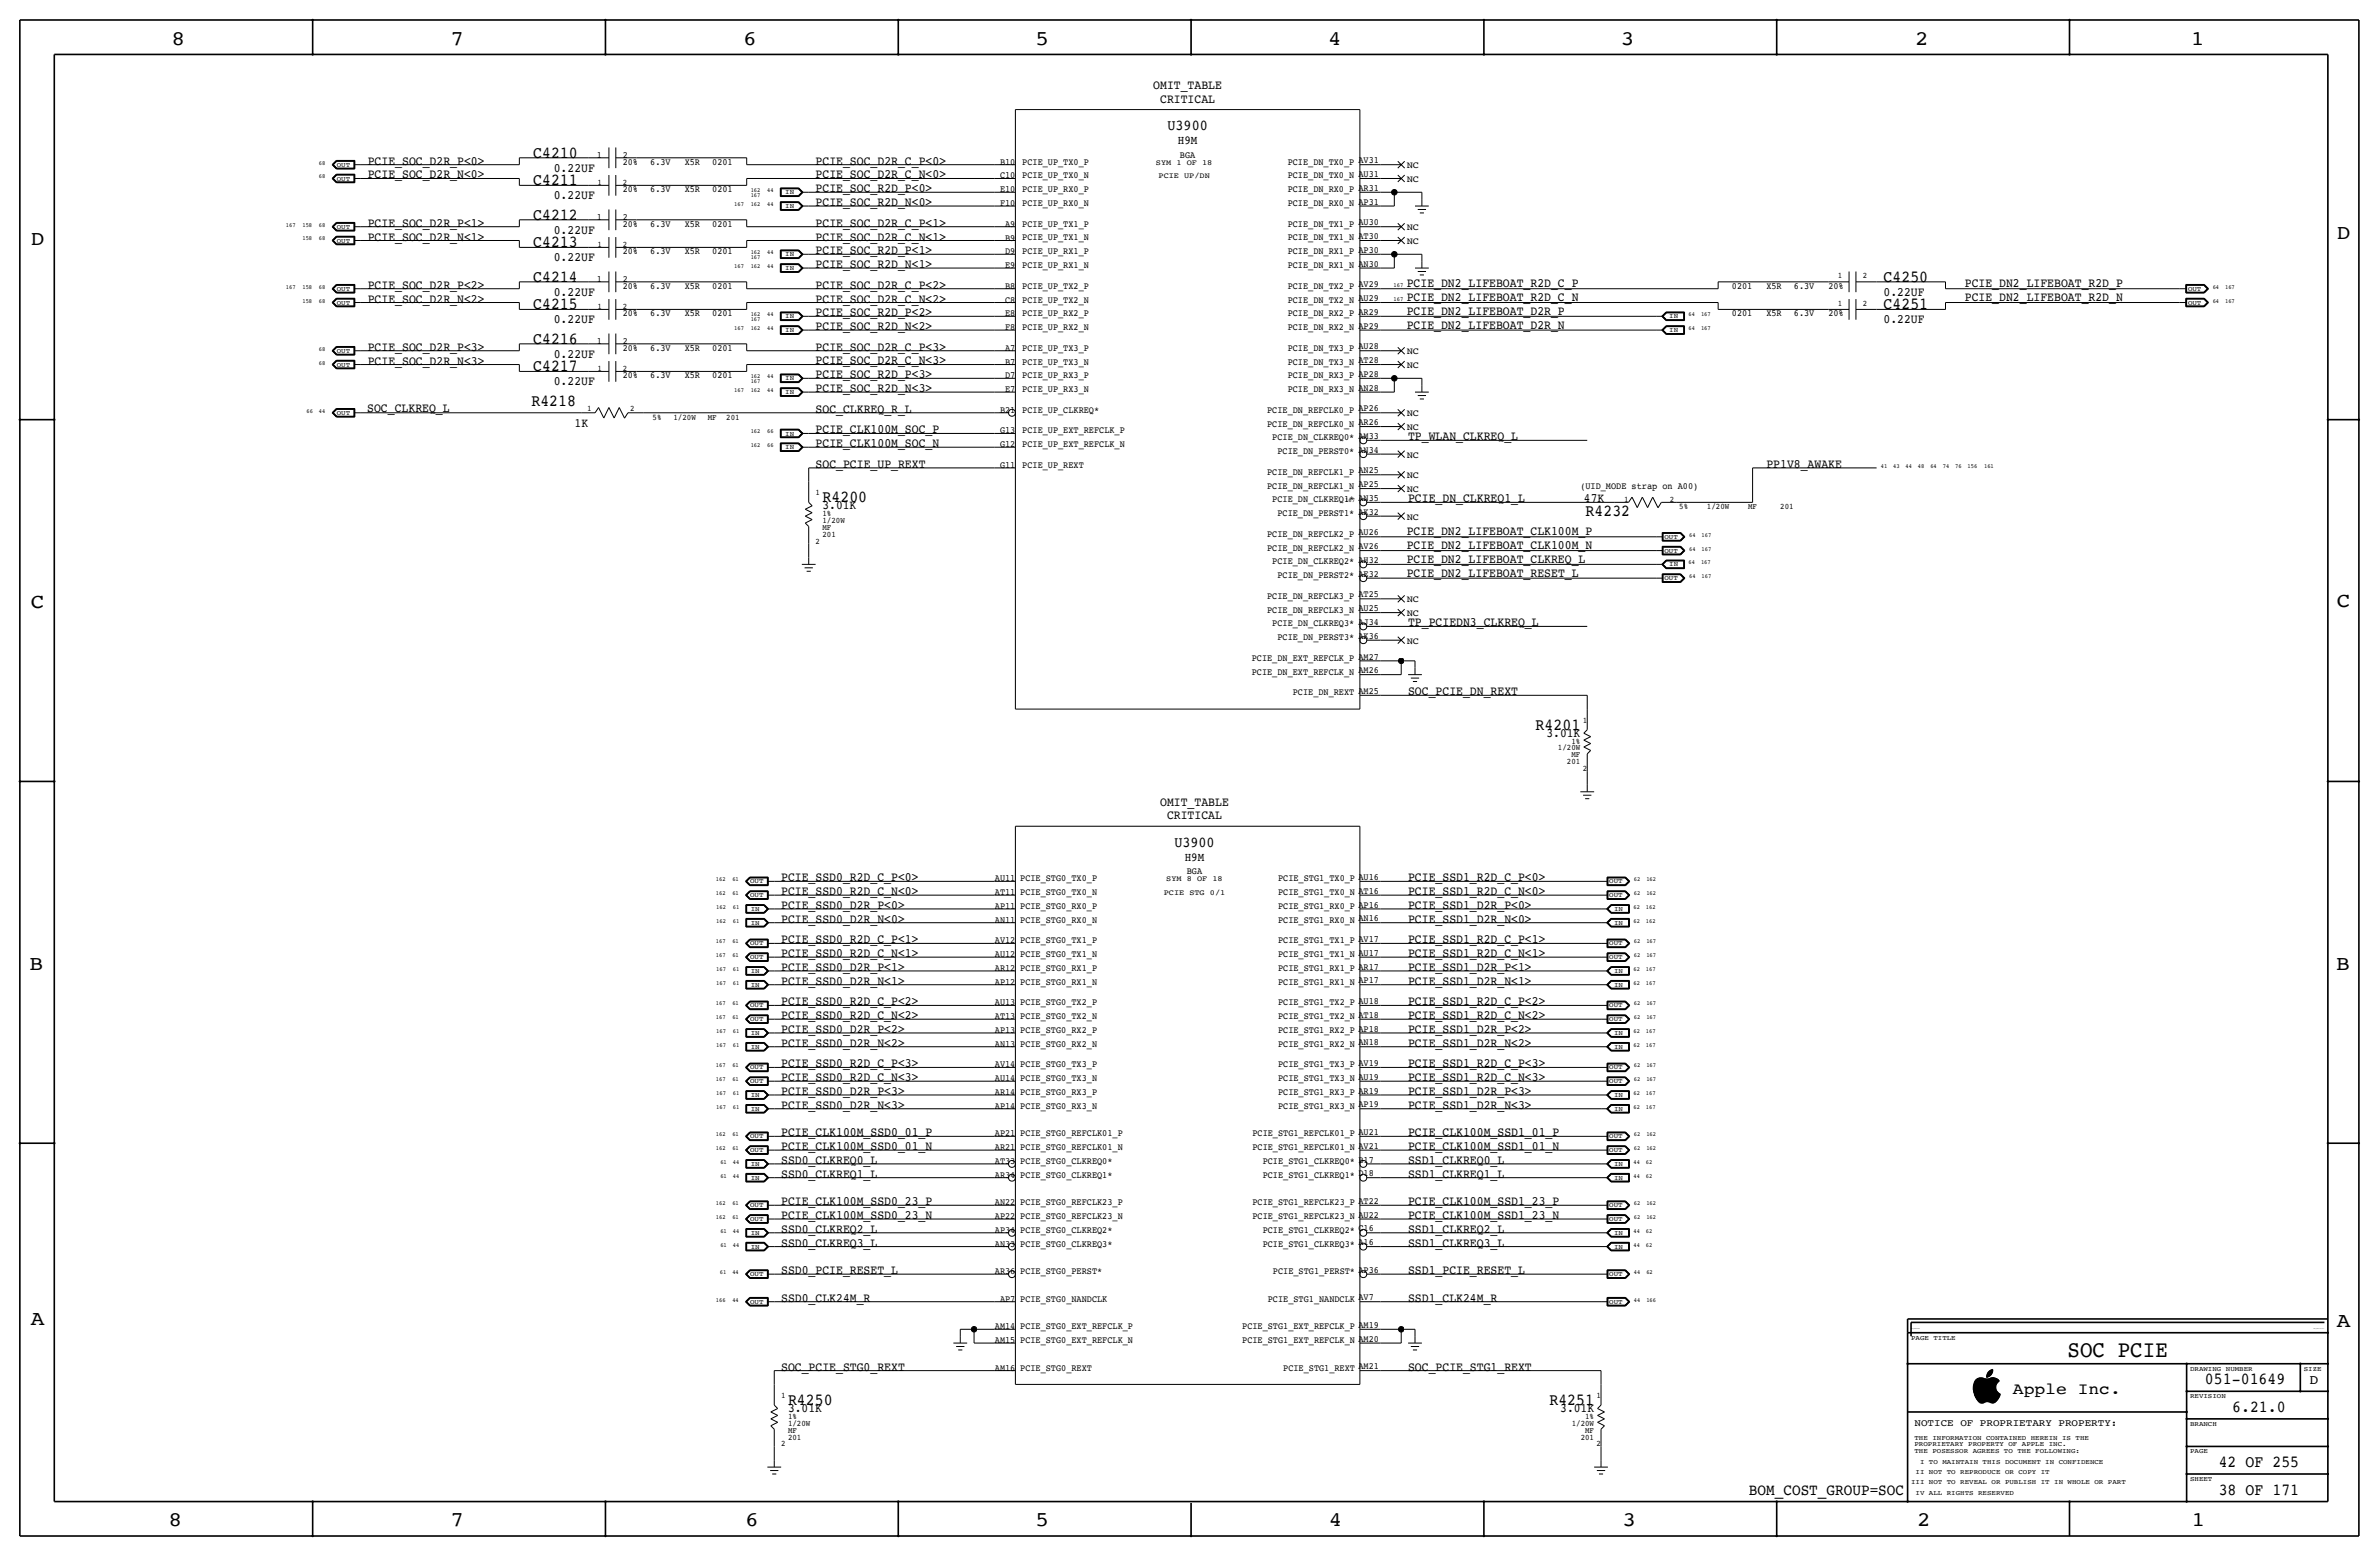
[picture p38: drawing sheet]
<svg xmlns="http://www.w3.org/2000/svg" width="877mm" height="574mm" viewBox="0 0 877 574" stroke-linecap="round" stroke-linejoin="round" font-family="sans-serif">
<defs><g id="words">
<text font-size="8.6" x="762.2" y="500.1">SOC PCIE</text>
<g font-size="7.6">
<text x="63.2" y="16.5">8</text>
<text x="166.1" y="16.5">7</text>
<text x="274" y="16.5">6</text>
<text x="381.7" y="16.5">5</text>
<text x="489.7" y="16.5">4</text>
<text x="597.6" y="16.5">3</text>
<text x="706.1" y="16.5">2</text>
<text x="807.7" y="16.5">1</text>
<text x="861.5" y="88.1">D</text>
<text x="11.4" y="90.4">D</text>
<text x="11.4" y="224.3">C</text>
<text x="861.5" y="223.8">C</text>
<text x="10.8" y="357.6">B</text>
<text x="861.3" y="357.4">B</text>
<text x="11.3" y="488.4">A</text>
<text x="861.5" y="489.2">A</text>
<text x="62.2" y="562.6">8</text>
<text x="166" y="562.6">7</text>
<text x="274.8" y="562.6">6</text>
<text x="381.7" y="562.6">5</text>
<text x="489.9" y="562.6">4</text>
<text x="598.1" y="562.6">3</text>
<text x="706.8" y="562.6">2</text>
<text x="807.9" y="562.6">1</text>
</g>
<g font-size="6.2">
<text x="196.5" y="58.2">C4210</text>
<text x="196.5" y="68.3">C4211</text>
<text x="196.5" y="81">C4212</text>
<text x="196.5" y="91.2">C4213</text>
<text x="196.5" y="103.9">C4214</text>
<text x="694.4" y="103.9">C4250</text>
<text x="196.5" y="114">C4215</text>
<text x="694.4" y="114">C4251</text>
<text x="196.5" y="126.7">C4216</text>
<text x="196.5" y="136.9">C4217</text>
<text x="195.9" y="149.6">R4218</text>
<text x="303.2" y="185.2">R4200</text>
<text x="584.5" y="190.2">R4232</text>
<text x="566.1" y="269">R4201</text>
<text x="812.9" y="510.3">051-01649</text>
<text x="290.5" y="517.9">R4250</text>
<text x="571.2" y="517.9">R4251</text>
<text x="822.9" y="520.4">6.21.0</text>
<text x="818" y="540.8">42 OF 255</text>
<text x="818" y="550.9">38 OF 171</text>
</g>
<text font-size="6" x="742.1" y="513.9">Apple Inc.</text>
<text font-size="5.9" x="644.8" y="550.9">BOM_COST_GROUP=SOC</text>
<g font-size="5.6">
<text x="430.4" y="48">U3900</text>
<text x="432.9" y="312.2">U3900</text>
</g>
<text font-size="5" x="851.5" y="510.3">D</text>
<g font-size="4.7">
<text x="425.2" y="32.8">OMIT_TABLE</text>
<text x="427.7" y="37.8">CRITICAL</text>
<text x="135.6" y="65.8">PCIE_SOC_D2R_N&lt;0&gt;</text>
<text x="135.6" y="60.7">PCIE_SOC_D2R_P&lt;0&gt;</text>
<text x="204.2" y="63.2">0.22UF</text>
<text x="300.7" y="65.8">PCIE_SOC_D2R_C_N&lt;0&gt;</text>
<text x="300.7" y="60.7">PCIE_SOC_D2R_C_P&lt;0&gt;</text>
<text x="300.7" y="70.9">PCIE_SOC_R2D_P&lt;0&gt;</text>
<text x="204.2" y="73.4">0.22UF</text>
<text x="300.7" y="75.9">PCIE_SOC_R2D_N&lt;0&gt;</text>
<text x="135.6" y="83.5">PCIE_SOC_D2R_P&lt;1&gt;</text>
<text x="300.7" y="83.6">PCIE_SOC_D2R_C_P&lt;1&gt;</text>
<text x="135.6" y="88.7">PCIE_SOC_D2R_N&lt;1&gt;</text>
<text x="204.2" y="86.1">0.22UF</text>
<text x="300.7" y="88.6">PCIE_SOC_D2R_C_N&lt;1&gt;</text>
<text x="300.7" y="93.7">PCIE_SOC_R2D_P&lt;1&gt;</text>
<text x="204.2" y="96.3">0.22UF</text>
<text x="300.7" y="98.8">PCIE_SOC_R2D_N&lt;1&gt;</text>
<text x="135.6" y="106.4">PCIE_SOC_D2R_P&lt;2&gt;</text>
<text x="300.7" y="106.4">PCIE_SOC_D2R_C_P&lt;2&gt;</text>
<text x="518.6" y="105.9">PCIE_DN2_LIFEBOAT_R2D_C_P</text>
<text x="724.4" y="105.9">PCIE_DN2_LIFEBOAT_R2D_P</text>
<text x="135.6" y="111.5">PCIE_SOC_D2R_N&lt;2&gt;</text>
<text x="204.2" y="109">0.22UF</text>
<text x="300.7" y="111.5">PCIE_SOC_D2R_C_N&lt;2&gt;</text>
<text x="518.6" y="111">PCIE_DN2_LIFEBOAT_R2D_C_N</text>
<text x="694.4" y="109">0.22UF</text>
<text x="724.4" y="111">PCIE_DN2_LIFEBOAT_R2D_N</text>
<text x="204.2" y="119.1">0.22UF</text>
<text x="300.7" y="116.6">PCIE_SOC_R2D_P&lt;2&gt;</text>
<text x="518.6" y="116.1">PCIE_DN2_LIFEBOAT_D2R_P</text>
<text x="694.4" y="119.1">0.22UF</text>
<text x="300.7" y="121.7">PCIE_SOC_R2D_N&lt;2&gt;</text>
<text x="518.6" y="121.2">PCIE_DN2_LIFEBOAT_D2R_N</text>
<text x="135.6" y="129.3">PCIE_SOC_D2R_P&lt;3&gt;</text>
<text x="204.2" y="131.8">0.22UF</text>
<text x="300.7" y="129.3">PCIE_SOC_D2R_C_P&lt;3&gt;</text>
<text x="135.6" y="134.4">PCIE_SOC_D2R_N&lt;3&gt;</text>
<text x="300.7" y="134.3">PCIE_SOC_D2R_C_N&lt;3&gt;</text>
<text x="204.2" y="142">0.22UF</text>
<text x="300.7" y="139.4">PCIE_SOC_R2D_P&lt;3&gt;</text>
<text x="300.7" y="144.5">PCIE_SOC_R2D_N&lt;3&gt;</text>
<text x="135.4" y="151.9">SOC_CLKREQ_L</text>
<text x="300.7" y="152.1">SOC_CLKREQ_R_L</text>
<text x="211.8" y="157.2">1K</text>
<text x="300.7" y="159.8">PCIE_CLK100M_SOC_P</text>
<text x="300.7" y="164.8">PCIE_CLK100M_SOC_N</text>
<text x="519.1" y="162.3">TP_WLAN_CLKREQ_L</text>
<text x="300.7" y="172.4">SOC_PCIE_UP_REXT</text>
<text x="651.2" y="172.5">PP1V8_AWAKE</text>
<text x="519.1" y="185.2">PCIE_DN_CLKREQ1_L</text>
<text x="584" y="185.2">47K</text>
<text x="303.2" y="187.7">3.01K</text>
<text x="518.6" y="197.4">PCIE_DN2_LIFEBOAT_CLK100M_P</text>
<text x="518.6" y="202.4">PCIE_DN2_LIFEBOAT_CLK100M_N</text>
<text x="518.6" y="207.5">PCIE_DN2_LIFEBOAT_CLKREQ_L</text>
<text x="518.6" y="212.6">PCIE_DN2_LIFEBOAT_RESET_L</text>
<text x="519.1" y="230.9">TP_PCIEDN3_CLKREQ_L</text>
<text x="519.1" y="256.3">SOC_PCIE_DN_REXT</text>
<text x="570.2" y="271.5">3.01K</text>
<text x="427.7" y="296.9">OMIT_TABLE</text>
<text x="430.2" y="302">CRITICAL</text>
<text x="288" y="324.9">PCIE_SSD0_R2D_C_P&lt;0&gt;</text>
<text x="288" y="329.9">PCIE_SSD0_R2D_C_N&lt;0&gt;</text>
<text x="519.1" y="330">PCIE_SSD1_R2D_C_N&lt;0&gt;</text>
<text x="519.1" y="324.9">PCIE_SSD1_R2D_C_P&lt;0&gt;</text>
<text x="288" y="335">PCIE_SSD0_D2R_P&lt;0&gt;</text>
<text x="519.1" y="335">PCIE_SSD1_D2R_P&lt;0&gt;</text>
<text x="288" y="340.1">PCIE_SSD0_D2R_N&lt;0&gt;</text>
<text x="519.1" y="340.1">PCIE_SSD1_D2R_N&lt;0&gt;</text>
<text x="288" y="347.7">PCIE_SSD0_R2D_C_P&lt;1&gt;</text>
<text x="519.1" y="347.7">PCIE_SSD1_R2D_C_P&lt;1&gt;</text>
<text x="288" y="352.8">PCIE_SSD0_R2D_C_N&lt;1&gt;</text>
<text x="519.1" y="352.8">PCIE_SSD1_R2D_C_N&lt;1&gt;</text>
<text x="288" y="357.9">PCIE_SSD0_D2R_P&lt;1&gt;</text>
<text x="519.1" y="357.9">PCIE_SSD1_D2R_P&lt;1&gt;</text>
<text x="288" y="363">PCIE_SSD0_D2R_N&lt;1&gt;</text>
<text x="519.1" y="363">PCIE_SSD1_D2R_N&lt;1&gt;</text>
<text x="288" y="370.6">PCIE_SSD0_R2D_C_P&lt;2&gt;</text>
<text x="519.1" y="370.6">PCIE_SSD1_R2D_C_P&lt;2&gt;</text>
<text x="288" y="375.7">PCIE_SSD0_R2D_C_N&lt;2&gt;</text>
<text x="519.1" y="375.7">PCIE_SSD1_R2D_C_N&lt;2&gt;</text>
<text x="288" y="380.7">PCIE_SSD0_D2R_P&lt;2&gt;</text>
<text x="519.1" y="380.8">PCIE_SSD1_D2R_P&lt;2&gt;</text>
<text x="288" y="385.8">PCIE_SSD0_D2R_N&lt;2&gt;</text>
<text x="519.1" y="385.8">PCIE_SSD1_D2R_N&lt;2&gt;</text>
<text x="288" y="393.4">PCIE_SSD0_R2D_C_P&lt;3&gt;</text>
<text x="519.1" y="393.5">PCIE_SSD1_R2D_C_P&lt;3&gt;</text>
<text x="288" y="398.5">PCIE_SSD0_R2D_C_N&lt;3&gt;</text>
<text x="519.1" y="398.5">PCIE_SSD1_R2D_C_N&lt;3&gt;</text>
<text x="288" y="403.6">PCIE_SSD0_D2R_P&lt;3&gt;</text>
<text x="519.1" y="403.6">PCIE_SSD1_D2R_P&lt;3&gt;</text>
<text x="288" y="408.7">PCIE_SSD0_D2R_N&lt;3&gt;</text>
<text x="519.1" y="408.7">PCIE_SSD1_D2R_N&lt;3&gt;</text>
<text x="288" y="418.8">PCIE_CLK100M_SSD0_01_P</text>
<text x="519.1" y="418.9">PCIE_CLK100M_SSD1_01_P</text>
<text x="288" y="423.9">PCIE_CLK100M_SSD0_01_N</text>
<text x="519.1" y="423.9">PCIE_CLK100M_SSD1_01_N</text>
<text x="288" y="429">SSD0_CLKREQ0_L</text>
<text x="519.1" y="429">SSD1_CLKREQ0_L</text>
<text x="288" y="434.1">SSD0_CLKREQ1_L</text>
<text x="519.1" y="434.1">SSD1_CLKREQ1_L</text>
<text x="288" y="449.3">PCIE_CLK100M_SSD0_23_N</text>
<text x="288" y="444.2">PCIE_CLK100M_SSD0_23_P</text>
<text x="519.1" y="449.3">PCIE_CLK100M_SSD1_23_N</text>
<text x="519.1" y="444.3">PCIE_CLK100M_SSD1_23_P</text>
<text x="288" y="454.4">SSD0_CLKREQ2_L</text>
<text x="519.1" y="454.4">SSD1_CLKREQ2_L</text>
<text x="288" y="459.5">SSD0_CLKREQ3_L</text>
<text x="519.1" y="459.5">SSD1_CLKREQ3_L</text>
<text x="288" y="469.6">SSD0_PCIE_RESET_L</text>
<text x="519.1" y="469.7">SSD1_PCIE_RESET_L</text>
<text x="288" y="479.8">SSD0_CLK24M_R</text>
<text x="519.1" y="479.8">SSD1_CLK24M_R</text>
<text x="288" y="505.2">SOC_PCIE_STG0_REXT</text>
<text x="519.1" y="505.2">SOC_PCIE_STG1_REXT</text>
<text x="290.5" y="520.4">3.01K</text>
<text x="575.2" y="520.4">3.01K</text>
</g>
<g font-size="4.5">
<text x="434.2" y="53.1">H9M</text>
<text x="436.8" y="317.2">H9M</text>
</g>
<text font-size="3.7" x="705.8" y="525.5">NOTICE OF PROPRIETARY PROPERTY:</text>
<g font-size="3.5">
<text x="220.1" y="58.2">1</text>
<text x="229.6" y="58.2">2</text>
<text x="435" y="58.2">BGA</text>
<text x="229.6" y="60.7">20%</text>
<text x="239.7" y="60.7">6.3V</text>
<text x="252.4" y="60.7">X5R</text>
<text x="262.6" y="60.7">0201</text>
<text x="368.7" y="60.7">B10</text>
<text x="368.7" y="65.8">C10</text>
<text x="376.9" y="65.8">PCIE_UP_TX0_N</text>
<text x="376.9" y="60.7">PCIE_UP_TX0_P</text>
<text x="474.7" y="60.7">PCIE_DN_TX0_P AV31</text>
<text x="474.7" y="65.8">PCIE_DN_TX0_N AU31</text>
<text x="518.6" y="62">NC</text>
<text x="229.6" y="70.9">20%</text>
<text x="239.7" y="70.9">6.3V</text>
<text x="252.4" y="70.9">X5R</text>
<text x="262.6" y="70.9">0201</text>
<text x="368.7" y="70.9">E10</text>
<text x="376.9" y="70.9">PCIE_UP_RX0_P</text>
<text x="474.7" y="70.9">PCIE_DN_RX0_P AR31</text>
<text x="518.6" y="67.1">NC</text>
<text x="368.7" y="76">F10</text>
<text x="376.9" y="75.9">PCIE_UP_RX0_N</text>
<text x="474.7" y="75.9">PCIE_DN_RX0_N AP31</text>
<text x="220.1" y="81">1</text>
<text x="229.6" y="83.6">20%</text>
<text x="229.6" y="81">2</text>
<text x="239.7" y="83.6">6.3V</text>
<text x="252.4" y="83.6">X5R</text>
<text x="262.6" y="83.6">0201</text>
<text x="370.6" y="83.6">A9</text>
<text x="376.9" y="83.6">PCIE_UP_TX1_P</text>
<text x="474.7" y="83.6">PCIE_DN_TX1_P AU30</text>
<text x="370.6" y="88.6">B9</text>
<text x="376.9" y="88.6">PCIE_UP_TX1_N</text>
<text x="474.7" y="88.6">PCIE_DN_TX1_N AT30</text>
<text x="518.6" y="89.9">NC</text>
<text x="518.6" y="84.8">NC</text>
<text x="229.6" y="93.7">20%</text>
<text x="239.7" y="93.7">6.3V</text>
<text x="252.4" y="93.7">X5R</text>
<text x="262.6" y="93.7">0201</text>
<text x="370.6" y="93.7">D9</text>
<text x="376.9" y="93.7">PCIE_UP_RX1_P</text>
<text x="474.7" y="93.7">PCIE_DN_RX1_P AP30</text>
<text x="370.6" y="98.8">E9</text>
<text x="376.9" y="98.8">PCIE_UP_RX1_N</text>
<text x="474.7" y="98.8">PCIE_DN_RX1_N AN30</text>
<text x="220.1" y="103.9">1</text>
<text x="229.6" y="103.9">2</text>
<text x="229.6" y="106.4">20%</text>
<text x="239.7" y="106.4">6.3V</text>
<text x="252.4" y="106.4">X5R</text>
<text x="262.6" y="106.4">0201</text>
<text x="370.6" y="106.4">B8</text>
<text x="376.9" y="106.4">PCIE_UP_TX2_P</text>
<text x="474.7" y="106.4">PCIE_DN_TX2_P AV29</text>
<text x="638.5" y="106.4">0201</text>
<text x="651.2" y="106.4">X5R</text>
<text x="661.4" y="106.4">6.3V</text>
<text x="674.1" y="106.4">20%</text>
<text x="370.6" y="111.5">C8</text>
<text x="376.9" y="111.5">PCIE_UP_TX2_N</text>
<text x="474.7" y="111.5">PCIE_DN_TX2_N AU29</text>
<text x="229.6" y="116.6">20%</text>
<text x="239.7" y="116.6">6.3V</text>
<text x="252.4" y="116.6">X5R</text>
<text x="262.6" y="116.6">0201</text>
<text x="370.6" y="116.6">E8</text>
<text x="376.9" y="116.6">PCIE_UP_RX2_P</text>
<text x="474.7" y="116.6">PCIE_DN_RX2_P AR29</text>
<text x="638.5" y="116.6">0201</text>
<text x="651.2" y="116.6">X5R</text>
<text x="661.4" y="116.6">6.3V</text>
<text x="674.1" y="116.6">20%</text>
<text x="370.6" y="121.7">F8</text>
<text x="376.9" y="121.7">PCIE_UP_RX2_N</text>
<text x="474.7" y="121.7">PCIE_DN_RX2_N AP29</text>
<text x="220.1" y="126.7">1</text>
<text x="229.6" y="126.7">2</text>
<text x="229.6" y="129.3">20%</text>
<text x="239.7" y="129.3">6.3V</text>
<text x="252.4" y="129.3">X5R</text>
<text x="262.6" y="129.3">0201</text>
<text x="370.6" y="129.3">A7</text>
<text x="376.9" y="129.3">PCIE_UP_TX3_P</text>
<text x="474.7" y="129.3">PCIE_DN_TX3_P AU28</text>
<text x="518.6" y="130.6">NC</text>
<text x="370.6" y="134.4">B7</text>
<text x="376.9" y="134.4">PCIE_UP_TX3_N</text>
<text x="474.7" y="134.4">PCIE_DN_TX3_N AT28</text>
<text x="518.6" y="135.6">NC</text>
<text x="229.6" y="139.4">20%</text>
<text x="239.7" y="139.4">6.3V</text>
<text x="252.4" y="139.4">X5R</text>
<text x="262.6" y="139.4">0201</text>
<text x="370.6" y="139.4">D7</text>
<text x="376.9" y="139.4">PCIE_UP_RX3_P</text>
<text x="474.7" y="139.4">PCIE_DN_RX3_P AP28</text>
<text x="370.6" y="144.5">E7</text>
<text x="376.9" y="144.5">PCIE_UP_RX3_N</text>
<text x="474.7" y="144.5">PCIE_DN_RX3_N AN28</text>
<text x="368.7" y="152.2">B21</text>
<text x="376.9" y="152.1">PCIE_UP_CLKREQ*</text>
<text x="467.2" y="152.1">PCIE_DN_REFCLK0_P AP26</text>
<text x="518.6" y="153.4">NC</text>
<text x="368.7" y="159.8">G13</text>
<text x="376.9" y="159.8">PCIE_UP_EXT_REFCLK_P</text>
<text x="467.2" y="157.2">PCIE_DN_REFCLK0_N AR26</text>
<text x="518.6" y="158.5">NC</text>
<text x="368.7" y="164.9">G12</text>
<text x="376.9" y="164.8">PCIE_UP_EXT_REFCLK_N</text>
<text x="469.1" y="162.3">PCIE_DN_CLKREQ0* AM33</text>
<text x="470.9" y="167.4">PCIE_DN_PERST0* AN34</text>
<text x="368.7" y="172.5">G11</text>
<text x="376.9" y="172.5">PCIE_UP_REXT</text>
<text x="518.6" y="168.7">NC</text>
<text x="467.2" y="175">PCIE_DN_REFCLK1_P AN25</text>
<text x="518.6" y="176.3">NC</text>
<text x="467.2" y="180.1">PCIE_DN_REFCLK1_N AP25</text>
<text x="469.1" y="185.2">PCIE_DN_CLKREQ1* AN35</text>
<text x="518.6" y="181.4">NC</text>
<text x="582.6" y="180.1">(UID_MODE strap on A00)</text>
<text x="470.9" y="190.2">PCIE_DN_PERST1* AK32</text>
<text x="518.6" y="191.5">NC</text>
<text x="467.2" y="197.9">PCIE_DN_REFCLK2_P AU26</text>
<text x="467.2" y="202.9">PCIE_DN_REFCLK2_N AV26</text>
<text x="469.1" y="208">PCIE_DN_CLKREQ2* AH32</text>
<text x="470.9" y="213.1">PCIE_DN_PERST2* AE32</text>
<text x="467.2" y="220.7">PCIE_DN_REFCLK3_P AT25</text>
<text x="518.6" y="222">NC</text>
<text x="467.2" y="225.8">PCIE_DN_REFCLK3_N AU25</text>
<text x="518.6" y="227.1">NC</text>
<text x="469.1" y="230.9">PCIE_DN_CLKREQ3* AJ34</text>
<text x="470.9" y="236">PCIE_DN_PERST3* AK36</text>
<text x="518.6" y="237.2">NC</text>
<text x="461.5" y="243.6">PCIE_DN_EXT_REFCLK_P AM27</text>
<text x="461.5" y="248.7">PCIE_DN_EXT_REFCLK_N AM26</text>
<text x="476.6" y="256.3">PCIE_DN_REXT AM25</text>
<text x="437.5" y="322.3">BGA</text>
<text x="366.8" y="324.9">AU11</text>
<text x="366.8" y="330">AT11</text>
<text x="376.1" y="324.9">PCIE_STG0_TX0_P</text>
<text x="376.1" y="329.9">PCIE_STG0_TX0_N</text>
<text x="471.2" y="324.9">PCIE_STG1_TX0_P AU16</text>
<text x="471.2" y="330">PCIE_STG1_TX0_N AT16</text>
<text x="366.8" y="335">AP11</text>
<text x="376.1" y="335">PCIE_STG0_RX0_P</text>
<text x="471.2" y="335">PCIE_STG1_RX0_P AP16</text>
<text x="366.8" y="340.1">AN11</text>
<text x="376.1" y="340.1">PCIE_STG0_RX0_N</text>
<text x="471.2" y="340.1">PCIE_STG1_RX0_N AN16</text>
<text x="366.8" y="347.7">AV12</text>
<text x="376.1" y="347.7">PCIE_STG0_TX1_P</text>
<text x="471.2" y="347.7">PCIE_STG1_TX1_P AV17</text>
<text x="366.8" y="352.8">AU12</text>
<text x="376.1" y="352.8">PCIE_STG0_TX1_N</text>
<text x="471.2" y="352.8">PCIE_STG1_TX1_N AU17</text>
<text x="366.8" y="357.9">AR12</text>
<text x="376.1" y="357.9">PCIE_STG0_RX1_P</text>
<text x="471.2" y="357.9">PCIE_STG1_RX1_P AR17</text>
<text x="366.8" y="363">AP12</text>
<text x="376.1" y="363">PCIE_STG0_RX1_N</text>
<text x="471.2" y="363">PCIE_STG1_RX1_N AP17</text>
<text x="366.8" y="370.6">AU13</text>
<text x="376.1" y="370.6">PCIE_STG0_TX2_P</text>
<text x="471.2" y="370.6">PCIE_STG1_TX2_P AU18</text>
<text x="366.8" y="375.7">AT13</text>
<text x="376.1" y="375.7">PCIE_STG0_TX2_N</text>
<text x="471.2" y="375.7">PCIE_STG1_TX2_N AT18</text>
<text x="366.8" y="380.8">AP13</text>
<text x="376.1" y="380.8">PCIE_STG0_RX2_P</text>
<text x="471.2" y="380.8">PCIE_STG1_RX2_P AP18</text>
<text x="366.8" y="385.8">AN13</text>
<text x="376.1" y="385.8">PCIE_STG0_RX2_N</text>
<text x="471.2" y="385.8">PCIE_STG1_RX2_N AN18</text>
<text x="366.8" y="393.5">AV14</text>
<text x="376.1" y="393.5">PCIE_STG0_TX3_P</text>
<text x="471.2" y="393.5">PCIE_STG1_TX3_P AV19</text>
<text x="366.8" y="398.5">AU14</text>
<text x="376.1" y="398.5">PCIE_STG0_TX3_N</text>
<text x="471.2" y="398.5">PCIE_STG1_TX3_N AU19</text>
<text x="366.8" y="403.6">AR14</text>
<text x="376.1" y="403.6">PCIE_STG0_RX3_P</text>
<text x="471.2" y="403.6">PCIE_STG1_RX3_P AR19</text>
<text x="366.8" y="408.7">AP14</text>
<text x="376.1" y="408.7">PCIE_STG0_RX3_N</text>
<text x="471.2" y="408.7">PCIE_STG1_RX3_N AP19</text>
<text x="366.8" y="418.9">AP21</text>
<text x="376.1" y="418.9">PCIE_STG0_REFCLK01_P</text>
<text x="461.7" y="418.9">PCIE_STG1_REFCLK01_P AU21</text>
<text x="366.8" y="423.9">AR21</text>
<text x="376.1" y="423.9">PCIE_STG0_REFCLK01_N</text>
<text x="461.7" y="423.9">PCIE_STG1_REFCLK01_N AV21</text>
<text x="366.8" y="429">AT33</text>
<text x="376.1" y="429">PCIE_STG0_CLKREQ0*</text>
<text x="465.5" y="429">PCIE_STG1_CLKREQ0* B17</text>
<text x="366.8" y="434.1">AR34</text>
<text x="376.1" y="434.1">PCIE_STG0_CLKREQ1*</text>
<text x="465.5" y="434.1">PCIE_STG1_CLKREQ1* D18</text>
<text x="366.8" y="444.3">AN22</text>
<text x="366.8" y="449.3">AP22</text>
<text x="376.1" y="449.3">PCIE_STG0_REFCLK23_N</text>
<text x="376.1" y="444.3">PCIE_STG0_REFCLK23_P</text>
<text x="461.7" y="444.3">PCIE_STG1_REFCLK23_P AT22</text>
<text x="461.7" y="449.3">PCIE_STG1_REFCLK23_N AU22</text>
<text x="366.8" y="454.4">AP34</text>
<text x="376.1" y="454.4">PCIE_STG0_CLKREQ2*</text>
<text x="465.5" y="454.4">PCIE_STG1_CLKREQ2* C16</text>
<text x="366.8" y="459.5">AN33</text>
<text x="376.1" y="459.5">PCIE_STG0_CLKREQ3*</text>
<text x="465.5" y="459.5">PCIE_STG1_CLKREQ3* A16</text>
<text x="366.8" y="469.7">AR36</text>
<text x="376.1" y="469.7">PCIE_STG0_PERST*</text>
<text x="469.3" y="469.7">PCIE_STG1_PERST* AP36</text>
<text x="368.7" y="479.8">AP7</text>
<text x="376.1" y="479.8">PCIE_STG0_NANDCLK</text>
<text x="467.4" y="479.8">PCIE_STG1_NANDCLK AV7</text>
<text x="366.8" y="490">AM14</text>
<text x="376.1" y="490">PCIE_STG0_EXT_REFCLK_P</text>
<text x="458" y="490">PCIE_STG1_EXT_REFCLK_P AM19</text>
<text x="366.8" y="495.1">AM15</text>
<text x="376.1" y="495.1">PCIE_STG0_EXT_REFCLK_N</text>
<text x="458" y="495.1">PCIE_STG1_EXT_REFCLK_N AM20</text>
<text x="366.8" y="505.2">AM16</text>
<text x="376.1" y="505.2">PCIE_STG0_REXT</text>
<text x="473.1" y="505.2">PCIE_STG1_REXT AM21</text>
</g>
<g font-size="3.1">
<text x="220.3" y="68.3">1</text>
<text x="229.6" y="68.3">2</text>
<text x="220.3" y="91.2">1</text>
<text x="229.6" y="91.2">2</text>
<text x="677.5" y="102.6">1</text>
<text x="686.8" y="102.6">2</text>
<text x="677.5" y="112.8">1</text>
<text x="686.8" y="112.8">2</text>
<text x="220.3" y="114">1</text>
<text x="229.6" y="114">2</text>
<text x="220.3" y="136.9">1</text>
<text x="229.6" y="136.9">2</text>
<text x="216.5" y="151.4">1</text>
<text x="232.4" y="151.4">2</text>
<text x="240.6" y="154.7">5%</text>
<text x="248.3" y="154.7">1/20W</text>
<text x="260.9" y="154.7">MF</text>
<text x="267.7" y="154.7">201</text>
<text x="300.7" y="182.6">1</text>
<text x="598.8" y="185.2">1</text>
<text x="615.6" y="185.2">2</text>
<text x="303.2" y="190.2">1%</text>
<text x="619.1" y="187.7">5%</text>
<text x="629.3" y="187.7">1/20W</text>
<text x="644.5" y="187.7">MF</text>
<text x="656.4" y="187.7">201</text>
<text x="303.2" y="192.8">1/20W</text>
<text x="303.2" y="197.9">201</text>
<text x="303.2" y="195.3">MF</text>
<text x="300.7" y="200.4">2</text>
<text x="583.5" y="266.4">1</text>
<text x="579.3" y="274.1">1%</text>
<text x="574.4" y="276.6">1/20W</text>
<text x="577.7" y="281.7">201</text>
<text x="579.3" y="279.1">MF</text>
<text x="583.5" y="284.2">2</text>
<text x="288" y="515.4">1</text>
<text x="588.6" y="515.4">1</text>
<text x="290.5" y="525.5">1/20W</text>
<text x="290.5" y="523">1%</text>
<text x="579.5" y="525.5">1/20W</text>
<text x="584.4" y="523">1%</text>
<text x="288" y="533.1">2</text>
<text x="290.5" y="530.6">201</text>
<text x="290.5" y="528.1">MF</text>
<text x="582.8" y="530.6">201</text>
<text x="584.4" y="528.1">MF</text>
<text x="588.6" y="533.1">2</text>
</g>
<g font-size="2.9">
<text x="426.2" y="60.7">SYM 1 OF 18</text>
<text x="427.1" y="65.8">PCIE UP/DN</text>
<text x="429" y="329.9">PCIE STG 0/1</text>
<text x="430" y="324.9">SYM 8 OF 18</text>
</g>
<g font-size="2.5">
<text x="124.2" y="61.5">OUT</text>
<text x="124.2" y="66.5">OUT</text>
<text x="289.5" y="71.6">IN</text>
<text x="289.5" y="76.7">IN</text>
<text x="124.2" y="89.4">OUT</text>
<text x="124.2" y="84.3">OUT</text>
<text x="289.5" y="94.5">IN</text>
<text x="289.5" y="99.6">IN</text>
<text x="124.2" y="107.2">OUT</text>
<text x="806.7" y="107.2">OUT</text>
<text x="124.2" y="112.3">OUT</text>
<text x="806.7" y="112.3">OUT</text>
<text x="289.5" y="117.3">IN</text>
<text x="615.4" y="117.3">IN</text>
<text x="289.5" y="122.4">IN</text>
<text x="615.4" y="122.4">IN</text>
<text x="124.2" y="130">OUT</text>
<text x="124.2" y="135.1">OUT</text>
<text x="289.5" y="140.2">IN</text>
<text x="289.5" y="145.3">IN</text>
<text x="124.2" y="152.9">OUT</text>
<text x="289.5" y="160.5">IN</text>
<text x="289.5" y="165.6">IN</text>
<text x="613.6" y="198.6">OUT</text>
<text x="613.6" y="203.7">OUT</text>
<text x="615.4" y="208.8">IN</text>
<text x="613.6" y="213.9">OUT</text>
<text x="276.6" y="325.6">OUT</text>
<text x="593.3" y="325.6">OUT</text>
<text x="276.6" y="330.7">OUT</text>
<text x="276.8" y="335.8">IN</text>
<text x="593.3" y="330.7">OUT</text>
<text x="595.1" y="335.8">IN</text>
<text x="276.8" y="340.9">IN</text>
<text x="595.1" y="340.9">IN</text>
<text x="276.6" y="348.5">OUT</text>
<text x="276.6" y="353.6">OUT</text>
<text x="593.3" y="348.5">OUT</text>
<text x="593.3" y="353.6">OUT</text>
<text x="276.8" y="358.6">IN</text>
<text x="595.1" y="358.6">IN</text>
<text x="276.8" y="363.7">IN</text>
<text x="595.1" y="363.7">IN</text>
<text x="276.6" y="371.3">OUT</text>
<text x="593.3" y="371.3">OUT</text>
<text x="276.6" y="376.4">OUT</text>
<text x="593.3" y="376.4">OUT</text>
<text x="276.8" y="381.5">IN</text>
<text x="595.1" y="381.5">IN</text>
<text x="276.8" y="386.6">IN</text>
<text x="595.1" y="386.6">IN</text>
<text x="276.6" y="394.2">OUT</text>
<text x="593.3" y="394.2">OUT</text>
<text x="276.6" y="399.3">OUT</text>
<text x="593.3" y="399.3">OUT</text>
<text x="276.8" y="404.4">IN</text>
<text x="595.1" y="404.4">IN</text>
<text x="276.8" y="409.4">IN</text>
<text x="595.1" y="409.4">IN</text>
<text x="276.6" y="419.6">OUT</text>
<text x="593.3" y="419.6">OUT</text>
<text x="276.6" y="424.7">OUT</text>
<text x="593.3" y="424.7">OUT</text>
<text x="276.8" y="429.8">IN</text>
<text x="595.1" y="429.8">IN</text>
<text x="276.8" y="434.8">IN</text>
<text x="595.1" y="434.8">IN</text>
<text x="276.6" y="445">OUT</text>
<text x="593.3" y="445">OUT</text>
<text x="276.6" y="450.1">OUT</text>
<text x="276.8" y="455.2">IN</text>
<text x="593.3" y="450.1">OUT</text>
<text x="595.1" y="455.2">IN</text>
<text x="276.8" y="460.2">IN</text>
<text x="595.1" y="460.2">IN</text>
<text x="276.6" y="470.4">OUT</text>
<text x="593.3" y="470.4">OUT</text>
<text x="276.6" y="480.6">OUT</text>
<text x="593.3" y="480.6">OUT</text>
<text x="704.5" y="493.8">PAGE TITLE</text>
<text x="807.4" y="505.2">DRAWING NUMBER</text>
<text x="849.3" y="505.2">SIZE</text>
<text x="807.4" y="515.4">REVISION</text>
<text x="807.4" y="525.5">BRANCH</text>
<text x="705.8" y="533.1">PROPRIETARY PROPERTY OF APPLE INC.</text>
<text x="705.8" y="530.6">THE INFORMATION CONTAINED HEREIN IS THE</text>
<text x="705.8" y="535.7">THE POSESSOR AGREES TO THE FOLLOWING:</text>
<text x="707.8" y="539.5">I TO MAINTAIN THIS DOCUMENT IN CONFIDENCE</text>
<text x="807.4" y="535.7">PAGE</text>
<text x="706.2" y="543.3">II NOT TO REPRODUCE OR COPY IT</text>
<text x="807.4" y="545.8">SHEET</text>
<text x="704.5" y="547.1">III NOT TO REVEAL OR PUBLISH IT IN WHOLE OR PART</text>
<text x="706.2" y="550.9">IV ALL RIGHTS RESERVED</text>
</g>
<g font-size="2.3">
<text x="117.6" y="60.7">68</text>
<text x="117.6" y="65.8">68</text>
<text x="276.8" y="70.9">162</text>
<text x="282.9" y="70.9">44</text>
<text x="270.7" y="75.9">167</text>
<text x="276.8" y="75.9">162</text>
<text x="276.8" y="72.7">167</text>
<text x="282.9" y="75.9">44</text>
<text x="105.4" y="83.6">167</text>
<text x="111.5" y="83.6">158</text>
<text x="117.6" y="83.6">68</text>
<text x="111.5" y="88.6">158</text>
<text x="117.6" y="88.6">68</text>
<text x="276.8" y="95.6">167</text>
<text x="276.8" y="93.7">162</text>
<text x="282.9" y="93.7">44</text>
<text x="270.7" y="98.8">167</text>
<text x="276.8" y="98.8">162</text>
<text x="282.8" y="98.8">44</text>
<text x="105.4" y="106.4">167</text>
<text x="111.5" y="106.4">158</text>
<text x="117.6" y="106.4">68</text>
<text x="513.7" y="105.9">167</text>
<text x="815.7" y="106.4">64</text>
<text x="820.3" y="106.4">167</text>
<text x="111.5" y="111.5">158</text>
<text x="117.6" y="111.5">68</text>
<text x="513.7" y="111">167</text>
<text x="815.7" y="111.5">64</text>
<text x="820.3" y="111.5">167</text>
<text x="276.8" y="118.4">167</text>
<text x="276.8" y="116.6">162</text>
<text x="282.8" y="116.6">44</text>
<text x="622.5" y="116.6">64</text>
<text x="627.1" y="116.6">167</text>
<text x="270.7" y="121.7">167</text>
<text x="276.8" y="121.7">162</text>
<text x="282.8" y="121.7">44</text>
<text x="622.5" y="121.7">64</text>
<text x="627.1" y="121.7">167</text>
<text x="117.6" y="129.3">68</text>
<text x="117.6" y="134.4">68</text>
<text x="276.8" y="141.3">167</text>
<text x="276.8" y="139.4">162</text>
<text x="282.8" y="139.4">44</text>
<text x="270.7" y="144.5">167</text>
<text x="276.8" y="144.5">162</text>
<text x="282.8" y="144.5">44</text>
<text x="113" y="152.1">66</text>
<text x="117.6" y="152.1">44</text>
<text x="276.8" y="159.8">162</text>
<text x="282.9" y="159.8">66</text>
<text x="276.8" y="164.8">162</text>
<text x="282.9" y="164.8">66</text>
<text x="693.4" y="172.5">41</text>
<text x="697.9" y="172.5">43</text>
<text x="702.5" y="172.5">44</text>
<text x="707.1" y="172.5">48</text>
<text x="711.7" y="172.5">64</text>
<text x="716.2" y="172.5">74</text>
<text x="720.8" y="172.5">76</text>
<text x="725.4" y="172.5">156</text>
<text x="731.5" y="172.5">161</text>
<text x="496" y="185.2">167</text>
<text x="622.7" y="197.9">64</text>
<text x="627.3" y="197.9">167</text>
<text x="622.7" y="202.9">64</text>
<text x="627.3" y="202.9">167</text>
<text x="622.6" y="208">64</text>
<text x="627.1" y="208">167</text>
<text x="622.7" y="213.1">64</text>
<text x="627.3" y="213.1">167</text>
<text x="263.9" y="324.9">162</text>
<text x="263.9" y="330">162</text>
<text x="270" y="324.9">61</text>
<text x="270" y="330">61</text>
<text x="602.4" y="329.9">62</text>
<text x="602.4" y="324.9">62</text>
<text x="607" y="329.9">162</text>
<text x="607" y="324.9">162</text>
<text x="264.1" y="335">162</text>
<text x="270.2" y="335">61</text>
<text x="602.2" y="335">62</text>
<text x="606.8" y="335">162</text>
<text x="264.1" y="340.1">162</text>
<text x="270.2" y="340.1">61</text>
<text x="602.2" y="340.1">62</text>
<text x="606.8" y="340.1">162</text>
<text x="263.9" y="347.7">167</text>
<text x="270" y="347.7">61</text>
<text x="602.4" y="347.7">62</text>
<text x="607" y="347.7">167</text>
<text x="263.9" y="352.8">167</text>
<text x="270" y="352.8">61</text>
<text x="602.4" y="352.8">62</text>
<text x="607" y="352.8">167</text>
<text x="264.1" y="357.9">167</text>
<text x="270.2" y="357.9">61</text>
<text x="602.2" y="357.9">62</text>
<text x="606.8" y="357.9">167</text>
<text x="264.1" y="363">167</text>
<text x="270.2" y="363">61</text>
<text x="602.2" y="363">62</text>
<text x="606.8" y="363">167</text>
<text x="263.9" y="370.6">167</text>
<text x="270" y="370.6">61</text>
<text x="602.4" y="370.6">62</text>
<text x="607" y="370.6">167</text>
<text x="263.9" y="375.7">167</text>
<text x="270" y="375.7">61</text>
<text x="602.4" y="375.7">62</text>
<text x="607" y="375.7">167</text>
<text x="264.1" y="380.8">167</text>
<text x="270.2" y="380.8">61</text>
<text x="602.2" y="380.7">62</text>
<text x="606.8" y="380.7">167</text>
<text x="264.1" y="385.8">167</text>
<text x="270.2" y="385.8">61</text>
<text x="602.2" y="385.8">62</text>
<text x="606.8" y="385.8">167</text>
<text x="263.9" y="393.5">167</text>
<text x="270" y="393.5">61</text>
<text x="602.4" y="393.4">62</text>
<text x="607" y="393.4">167</text>
<text x="263.9" y="398.5">167</text>
<text x="270" y="398.5">61</text>
<text x="602.4" y="398.5">62</text>
<text x="607" y="398.5">167</text>
<text x="264.1" y="403.6">167</text>
<text x="270.2" y="403.6">61</text>
<text x="602.2" y="403.6">62</text>
<text x="606.8" y="403.6">167</text>
<text x="264.1" y="408.7">167</text>
<text x="270.2" y="408.7">61</text>
<text x="602.2" y="408.7">62</text>
<text x="606.8" y="408.7">167</text>
<text x="263.9" y="418.8">162</text>
<text x="270" y="418.8">61</text>
<text x="602.4" y="418.8">62</text>
<text x="607" y="418.8">162</text>
<text x="263.9" y="423.9">162</text>
<text x="270" y="423.9">61</text>
<text x="602.4" y="423.9">62</text>
<text x="607" y="423.9">162</text>
<text x="265.6" y="429">61</text>
<text x="270.2" y="429">44</text>
<text x="602.2" y="429">44</text>
<text x="606.8" y="429">62</text>
<text x="265.6" y="434.1">61</text>
<text x="270.2" y="434.1">44</text>
<text x="602.2" y="434.1">44</text>
<text x="606.8" y="434.1">62</text>
<text x="263.9" y="449.3">162</text>
<text x="263.9" y="444.2">162</text>
<text x="270" y="449.3">61</text>
<text x="270" y="444.2">61</text>
<text x="602.4" y="449.3">62</text>
<text x="602.4" y="444.2">62</text>
<text x="607" y="449.3">162</text>
<text x="607" y="444.2">162</text>
<text x="265.6" y="454.4">61</text>
<text x="270.2" y="454.4">44</text>
<text x="602.2" y="454.4">44</text>
<text x="606.8" y="454.4">62</text>
<text x="265.6" y="459.5">61</text>
<text x="270.2" y="459.5">44</text>
<text x="602.2" y="459.5">44</text>
<text x="606.8" y="459.5">62</text>
<text x="265.4" y="469.6">61</text>
<text x="270" y="469.6">44</text>
<text x="602.4" y="469.6">44</text>
<text x="607" y="469.6">62</text>
<text x="263.9" y="479.8">166</text>
<text x="270" y="479.8">44</text>
<text x="602.4" y="479.8">44</text>
<text x="607" y="479.8">166</text>
</g>
<g font-size=".4">
<text x="704.5" y="490">SYNC_MASTER=AMAN</text>
<text x="852.9" y="490">SYNC_DATE=07/24/2017</text>
</g>
</g></defs>
<g fill="none" stroke="#000" stroke-width=".37">
<path d="M124 59.1h6.8zM124.1 59.2h6.6zM124.1 59.3h6.5zM124.2 59.4h6.3zM130.5 59.4v2.6zM130.6 59.3v2.8zM130.7 59.2v3zM130.8 59.1v3.2zM191.5 58.2h25.4zM191.5 58.2v2.5zM216.9 58.2h7.6zM224.5 54.4v7.6z"/>
<path d="M227 58.2h7.6zM227 54.4v7.6zM234.6 58.2h40.7zM275.3 58.2v2.5zM374.3 40.4h127zM374.3 40.4v221zM501.3 40.4v221zM515.3 59.4l2.6 2.6zM517.9 59.4l-2.6 2.6zM122.4 60.7l1.6 1.6zM122.4 65.8l1.6 1.6zM122.4 60.7l1.6-1.6z"/>
<path d="M122.4 65.8l1.6-1.6zM122.6 60.7l1.5-1.5zM122.6 65.8l1.5-1.5zM122.6 60.7l1.5 1.5zM122.6 65.8l1.5 1.5zM122.7 60.7l1.4-1.4zM122.7 65.8l1.4-1.4zM122.7 60.7l1.4 1.4zM122.7 65.8l1.4 1.4zM122.9 60.7l1.3-1.3zM122.9 65.8l1.3-1.3zM122.9 60.7l1.3 1.3z"/>
<path d="M122.9 65.8l1.3 1.3zM124 62.3h6.8zM124 67.4h6.8zM124 64.2h6.8zM124.1 62.2h6.6zM124.1 67.3h6.6zM124.1 64.3h6.6zM124.1 64.4h6.5zM124.1 62.1h6.5zM124.1 67.2h6.5zM124.2 62h6.3zM124.2 64.5h6.3z"/>
<path d="M124.2 67.1h6.3zM130.5 60.7h2.5zM130.5 65.8h2.5zM130.5 64.5v2.6zM130.6 64.4v2.8zM130.7 64.3v3zM130.8 64.2v3.2zM133 60.7h58.5zM133 65.8h58.5zM191.5 68.3h25.4zM191.5 65.8v2.5zM216.9 68.3h7.6z"/>
<path d="M224.5 64.5v7.6zM224.5 77.2v7.6zM227 68.3h7.6zM227 64.5v7.6zM227 77.2v7.6zM234.6 68.3h40.7zM275.3 60.7h91.4zM275.3 65.8v2.5zM275.3 65.8h91.4zM287.7 69.3v3.1zM287.7 72.4h6.8zM287.7 74.4v3.1z"/>
<path d="M287.7 77.5h6.8zM287.7 69.3h6.8zM287.7 74.4h6.8zM287.8 69.4v2.9zM287.8 72.3h6.6zM287.8 74.5v2.9zM287.8 77.4h6.6zM287.8 69.4h6.6zM287.8 74.5h6.6zM287.9 69.5v2.7zM287.9 72.2h6.5zM287.9 74.6v2.7z"/>
<path d="M287.9 77.3h6.5zM287.9 69.5h6.5zM287.9 74.6h6.5zM288 69.6h6.3zM288 69.6v2.5zM288 72.1h6.3zM288 74.7h6.3zM288 74.7v2.5zM288 77.2h6.3zM294.3 69.6l1.3 1.3zM294.3 74.7l1.3 1.2zM294.3 72.1l1.3-1.2z"/>
<path d="M294.4 72.2l1.4-1.3zM294.4 77.3l1.4-1.4zM294.4 69.5l1.4 1.4zM294.4 74.6l1.4 1.3zM294.4 69.4l1.5 1.5zM294.4 74.5l1.5 1.4zM294.4 72.3l1.5-1.4zM294.4 77.4l1.5-1.5zM294.5 69.3l1.6 1.6zM294.5 74.4l1.6 1.5zM294.5 72.4l1.6-1.5zM294.5 77.5l1.6-1.6z"/>
<path d="M295.6 70.9h2.5zM295.6 75.9h2.5zM295.6 75.9l-1.3 1.3zM298.1 70.9h68.6zM298.1 75.9h68.6zM366.7 75.9h7.6zM366.7 70.9h7.6zM366.7 65.8h7.6zM366.7 60.7h7.6zM501.3 60.7h7.7zM501.3 70.9h7.7zM501.3 65.8h7.7z"/>
<path d="M501.3 75.9h7.7zM509 60.7h7.6zM509 65.8h7.6zM509 70.9h5zM509 75.9h5zM514 70.9h10.2zM514 70.9v5zM515.3 64.5l2.6 2.6zM517.9 64.5l-2.6 2.6zM521.7 75.9h5zM522.7 77.2h3zM523.4 78.5h1.6z"/>
<path d="M524.2 70.9v2.5zM524.2 73.4v2.5zM122.4 88.6l1.6 1.6zM122.4 83.6l1.6 1.5zM122.4 88.6l1.6-1.5zM122.4 83.6l1.6-1.6zM122.6 88.6l1.5-1.4zM122.6 83.6l1.5-1.5zM122.6 88.6l1.5 1.5zM122.6 83.6l1.5 1.4zM122.7 88.6l1.4-1.3zM122.7 83.6l1.4-1.4z"/>
<path d="M122.7 88.6l1.4 1.4zM122.7 83.6l1.4 1.3zM122.9 88.6l1.3-1.2zM122.9 83.6l1.3-1.3zM122.9 88.6l1.3 1.3zM122.9 83.6l1.3 1.2zM124 90.2h6.8zM124 85.1h6.8zM124 87.1h6.8zM124 82h6.8zM124.1 90.1h6.6zM124.1 85h6.6z"/>
<path d="M124.1 87.2h6.6zM124.1 82.1h6.6zM124.1 87.3h6.5zM124.1 82.2h6.5zM124.1 90h6.5zM124.1 84.9h6.5zM124.2 87.4h6.3zM124.2 89.9h6.3zM124.2 82.3h6.3zM124.2 84.8h6.3zM130.5 88.6h2.5zM130.5 83.6h2.5z"/>
<path d="M130.5 87.4v2.5zM130.5 82.3v2.5zM130.6 87.3v2.7zM130.6 82.2v2.7zM130.7 87.2v2.9zM130.7 82.1v2.9zM130.8 87.1v3.1zM130.8 82v3.1zM133 83.6h58.5zM133 88.6h58.5zM191.5 81v2.6zM191.5 81h25.4z"/>
<path d="M191.5 88.6v2.6zM191.5 91.2h25.4zM216.9 81h7.6zM216.9 91.2h7.6zM224.5 87.4v7.6zM227 81h7.6zM227 91.2h7.6zM227 87.4v7.6zM234.6 91.2h40.7zM234.6 81h40.7zM275.3 88.6v2.6zM275.3 88.6h91.4z"/>
<path d="M275.3 81v2.6zM275.3 83.6h91.4zM287.7 92.2v3.1zM287.7 95.3h6.8zM287.7 97.2v3.2zM287.7 92.2h6.8zM287.7 97.2h6.8zM287.8 92.3v2.9zM287.8 95.2h6.6zM287.8 97.3v3zM287.8 92.3h6.6zM287.8 97.3h6.6z"/>
<path d="M287.9 92.4v2.7zM287.9 95.1h6.5zM287.9 97.4v2.8zM287.9 92.4h6.5zM287.9 97.4h6.5zM288 92.5h6.3zM288 92.5v2.5zM288 95h6.3zM288 97.5h6.3zM288 97.5v2.6zM294.3 92.5l1.3 1.2zM294.3 97.5l1.3 1.3z"/>
<path d="M294.4 95.1l1.4-1.4zM294.4 92.4l1.4 1.3zM294.4 97.4l1.4 1.4zM294.4 92.3l1.5 1.4zM294.4 97.3l1.5 1.5zM294.4 95.2l1.5-1.5zM294.5 92.2l1.6 1.5zM294.5 97.2l1.6 1.6zM294.5 95.3l1.6-1.6zM295.6 93.7h2.5zM295.6 98.8h2.5zM295.6 93.7l-1.3 1.3z"/>
<path d="M298.1 93.7h68.6zM298.1 98.8h68.6zM366.7 88.6h7.6zM366.7 83.6h7.6zM366.7 93.7h7.6zM366.7 98.8h7.6zM501.3 83.6h7.7zM501.3 93.7h7.7zM501.3 88.6h7.7zM501.3 98.8h7.7zM509 83.6h7.6zM509 88.6h7.6z"/>
<path d="M509 93.7h5zM509 98.8h5zM514 93.7h10.2zM514 93.7v5.1zM515.3 87.4l2.6 2.5zM515.3 82.3l2.6 2.5zM517.9 87.4l-2.6 2.5zM517.9 82.3l-2.6 2.5zM521.7 98.8h5zM524.2 93.7v2.6zM524.2 96.3v2.5zM122.4 111.5l1.6 1.6z"/>
<path d="M122.4 106.4l1.6 1.6zM122.4 111.5l1.6-1.6zM122.4 106.4l1.6-1.5zM122.6 111.5l1.5-1.5zM122.6 106.4l1.5-1.4zM122.6 111.5l1.5 1.5zM122.6 106.4l1.5 1.5zM122.7 111.5l1.4-1.4zM122.7 106.4l1.4-1.3zM122.7 111.5l1.4 1.4zM122.7 106.4l1.4 1.4zM122.9 111.5l1.3-1.3z"/>
<path d="M122.9 106.4l1.3-1.2zM122.9 111.5l1.3 1.3zM122.9 106.4l1.3 1.3zM124 113.1h6.8zM124 108h6.8zM124 109.9h6.8zM124 104.9h6.8zM124.1 113h6.6zM124.1 107.9h6.6zM124.1 110h6.6zM124.1 105h6.6zM124.1 110.1h6.5z"/>
<path d="M124.1 105.1h6.5zM124.1 112.9h6.5zM124.1 107.8h6.5zM124.2 110.2h6.3zM124.2 112.8h6.3zM124.2 105.2h6.3zM124.2 107.7h6.3zM130.5 111.5h2.5zM130.5 106.4h2.5zM130.5 110.2v2.6zM130.5 105.2v2.5zM130.6 110.1v2.8z"/>
<path d="M130.6 105.1v2.7zM130.7 110v3zM130.7 105v2.9zM130.8 109.9v3.2zM130.8 104.9v3.1zM133 106.4h58.5zM133 111.5h58.5zM191.5 103.9h25.4zM191.5 103.9v2.5zM191.5 114h25.4zM191.5 111.5v2.5zM216.9 103.9h7.6z"/>
<path d="M216.9 114h7.6zM224.5 100.1v7.6zM224.5 110.2v7.7zM227 103.9h7.6zM227 114h7.6zM227 100.1v7.6zM227 110.2v7.7zM234.6 114h40.7zM234.6 103.9h40.7zM275.3 111.5v2.5zM275.3 111.5h91.4zM275.3 103.9v2.5z"/>
<path d="M275.3 106.4h91.4zM287.7 100.4h6.8zM287.7 115v3.2zM287.7 118.2h6.8zM287.7 115h6.8zM287.8 100.3h6.6zM287.8 115.1v3zM287.8 118.1h6.6zM287.8 115.1h6.6zM287.9 100.2h6.5zM287.9 115.2v2.8zM287.9 118h6.5z"/>
<path d="M287.9 115.2h6.5zM288 100.1h6.3zM288 115.3h6.3zM288 115.3v2.6zM288 117.9h6.3zM294.3 115.3l1.3 1.3zM294.3 100.1l1.3-1.3zM294.4 100.2l1.4-1.4zM294.4 118l1.4-1.4zM294.4 115.2l1.4 1.4zM294.4 115.1l1.5 1.5zM294.4 100.3l1.5-1.5z"/>
<path d="M294.4 118.1l1.5-1.5zM294.5 115l1.6 1.6zM294.5 100.4l1.6-1.6zM294.5 118.2l1.6-1.6zM295.6 116.6h2.5zM295.6 116.6l-1.3 1.3zM298.1 116.6h68.6zM366.7 106.4h7.6zM366.7 111.5h7.6zM366.7 116.6h7.6zM501.3 111.5h7.7zM501.3 106.4h7.7z"/>
<path d="M501.3 116.6h7.7zM509 116.6h101.6zM509 111.5h124.4zM509 106.4h124.4zM522.7 100.1h3zM523.4 101.3h1.6zM610.6 116.6h2.5zM612.6 116.6l1.6 1.6zM612.6 116.6l1.6-1.6zM612.8 116.6l1.5-1.5zM612.8 116.6l1.5 1.5zM613 116.6l1.3 1.4z"/>
<path d="M613.1 116.6l1.3 1.3zM613.1 116.6l1.3-1.3zM614.2 115h6.8zM614.2 118.2h6.8zM614.3 115.1h6.6zM614.3 118.1h6.6zM614.3 115.2h6.5zM614.3 118h6.5zM614.3 115.2l-1.3 1.4zM614.4 115.3h6.3zM614.4 117.9h6.3zM620.7 115.3v2.6z"/>
<path d="M620.8 115.2v2.8zM620.9 115.1v3zM621 115v3.2zM633.4 103.9h40.7zM633.4 111.5v2.5zM633.4 114h40.7zM633.4 103.9v2.5zM674.1 114h7.6zM674.1 103.9h7.6zM681.7 110.2v7.7zM681.7 100.1v7.6zM684.2 114h7.6z"/>
<path d="M684.2 103.9h7.6zM684.2 110.2v7.7zM684.2 100.1v7.6zM691.8 103.9h25.4zM691.8 114h25.4zM717.2 103.9v2.5zM717.2 111.5h86.4zM717.2 111.5v2.5zM717.2 106.4h86.4zM803.6 111.5h2.5zM803.6 106.4h2.5zM805.8 113.1h6.8z"/>
<path d="M805.8 109.9v3.2zM805.8 108h6.8zM805.8 104.9v3.1zM805.8 109.9h6.8zM805.8 104.9h6.8zM805.9 110v3zM805.9 113h6.7zM805.9 105v2.9zM805.9 107.9h6.7zM805.9 110h6.7zM805.9 105h6.7zM806 110.1v2.8z"/>
<path d="M806 112.9h6.5zM806 105.1v2.7zM806 107.8h6.5zM806 110.1h6.5zM806 105.1h6.5zM806.1 110.2h6.4zM806.1 110.2v2.6zM806.1 112.8h6.4zM806.1 105.2h6.4zM806.1 105.2v2.5zM806.1 107.7h6.4zM812.5 112.8l1.3-1.3z"/>
<path d="M812.5 107.7l1.3-1.3zM812.5 110.2l1.3 1.3zM812.5 105.2l1.3 1.2zM812.5 110.1l1.4 1.4zM812.5 105.1l1.4 1.3zM812.5 112.9l1.4-1.4zM812.5 107.8l1.4-1.4zM812.6 113l1.5-1.5zM812.6 107.9l1.5-1.5zM812.6 110l1.5 1.5zM812.6 105l1.5 1.4zM812.6 109.9l1.6 1.6z"/>
<path d="M812.6 104.9l1.6 1.5zM814.2 111.5l-1.6 1.6zM814.2 106.4l-1.6 1.6zM122.4 134.4l1.6 1.5zM122.4 129.3l1.6 1.6zM122.4 134.4l1.6-1.6zM122.4 129.3l1.6-1.6zM122.6 134.4l1.5-1.5zM122.6 129.3l1.5-1.5zM122.6 134.4l1.5 1.4zM122.6 129.3l1.5 1.5zM122.7 134.4l1.4-1.4z"/>
<path d="M122.7 129.3l1.4-1.4zM122.7 134.4l1.4 1.3zM122.7 129.3l1.4 1.4zM122.9 134.4l1.3-1.3zM122.9 129.3l1.3-1.3zM122.9 134.4l1.3 1.2zM122.9 129.3l1.3 1.3zM124 135.9h6.8zM124 130.9h6.8zM124 132.8h6.8zM124 127.7h6.8zM124.1 135.8h6.6z"/>
<path d="M124.1 130.8h6.6zM124.1 132.9h6.6zM124.1 127.8h6.6zM124.1 133h6.5zM124.1 127.9h6.5zM124.1 135.7h6.5zM124.1 130.7h6.5zM124.2 133.1h6.3zM124.2 135.6h6.3zM124.2 128h6.3zM124.2 130.6h6.3zM130.5 134.4h2.5z"/>
<path d="M130.5 129.3h2.5zM130.5 133.1v2.5zM130.5 128v2.6zM130.6 133v2.7zM130.6 127.9v2.8zM130.7 132.9v2.9zM130.7 127.8v3zM130.8 132.8v3.1zM130.8 127.7v3.2zM133 129.3h58.5zM133 134.4h58.5zM191.5 126.7h25.4z"/>
<path d="M191.5 126.7v2.6zM191.5 136.9h25.4zM191.5 134.4v2.5zM216.9 126.7h7.6zM216.9 136.9h7.6zM224.5 122.9v7.7zM224.5 133.1v7.6zM227 126.7h7.6zM227 136.9h7.6zM227 122.9v7.7zM227 133.1v7.6zM234.6 136.9h40.7z"/>
<path d="M234.6 126.7h40.7zM275.3 134.4v2.5zM275.3 134.4h91.4zM275.3 126.7v2.6zM275.3 129.3h91.4zM287.7 120.1v3.1zM287.7 123.2h6.8zM287.7 137.9v3.1zM287.7 120.1h6.8zM287.7 137.9h6.8zM287.8 120.2v2.9zM287.8 123.1h6.6z"/>
<path d="M287.8 138v2.9zM287.8 120.2h6.6zM287.8 138h6.6zM287.9 120.3v2.7zM287.9 123h6.5zM287.9 138.1v2.7zM287.9 120.3h6.5zM287.9 138.1h6.5zM288 120.4h6.3zM288 120.4v2.5zM288 122.9h6.3zM288 138.2h6.3z"/>
<path d="M288 138.2v2.5zM294.3 120.4l1.3 1.3zM294.3 138.2l1.3 1.2zM294.4 123l1.4-1.3zM294.4 120.3l1.4 1.4zM294.4 138.1l1.4 1.3zM294.4 120.2l1.5 1.5zM294.4 138l1.5 1.4zM294.4 123.1l1.5-1.4zM294.5 120.1l1.6 1.6zM294.5 137.9l1.6 1.5zM294.5 123.2l1.6-1.5z"/>
<path d="M295.6 121.7h2.5zM295.6 139.4h2.5zM295.6 121.7l-1.3 1.2zM295.6 139.4l-1.3 1.3zM298.1 121.7h68.6zM298.1 139.4h68.6zM366.7 121.7h7.6zM366.7 129.3h7.6zM366.7 134.4h7.6zM366.7 139.4h7.6zM501.3 121.7h7.7zM501.3 134.4h7.7z"/>
<path d="M501.3 139.4h7.7zM501.3 129.3h7.7zM509 121.7h101.6zM509 129.3h7.6zM509 134.4h7.6zM509 139.4h5zM514 139.4v5.1zM514 139.4h10.2zM515.3 133.1l2.6 2.5zM515.3 128l2.6 2.6zM517.9 133.1l-2.6 2.5zM517.9 128l-2.6 2.6z"/>
<path d="M524.2 139.4v2.6zM610.6 121.7h2.5zM612.6 121.7l1.6 1.5zM612.6 121.7l1.6-1.6zM612.8 121.7l1.5-1.5zM612.8 121.7l1.5 1.4zM613 121.7l1.3 1.3zM613 121.7l1.3-1.4zM613.1 121.7l1.3 1.2zM613.1 121.7l1.3-1.3zM614.2 120.1h6.8zM614.2 123.2h6.8z"/>
<path d="M614.3 120.2h6.6zM614.3 123.1h6.6zM614.3 120.3h6.5zM614.3 123h6.5zM614.4 120.4h6.3zM614.4 122.9h6.3zM620.7 120.4v2.5zM620.8 120.3v2.7zM620.9 120.2v2.9zM621 120.1v3.1zM122.4 152.1l1.6 1.6zM122.6 152.1l1.5-1.4z"/>
<path d="M122.6 152.1l1.5 1.5zM122.7 152.1l1.4-1.3zM122.7 152.1l1.4 1.4zM122.9 152.1l1.3-1.2zM122.9 152.1l1.3 1.3zM124 153.7h6.8zM124 150.6h6.8zM124 150.6l-1.6 1.5zM124.1 153.6h6.6zM124.1 150.7h6.6zM124.1 150.8h6.5zM124.1 153.5h6.5z"/>
<path d="M124.2 150.9h6.3zM124.2 153.4h6.3zM130.5 152.1h2.5zM130.5 150.9v2.5zM130.6 150.8v2.7zM130.7 150.7v2.9zM130.8 150.6v3.1zM133 152.1h81.3zM214.3 152.1h5.1zM220.7 150.2l-1.3 1.9zM220.7 150.2l1.9 3.9zM224.5 150.2l-1.9 3.9z"/>
<path d="M224.5 150.2l1.9 3.9zM228.3 150.2l-1.9 3.9zM228.3 150.2l1.9 3.9zM231.5 152.1l-1.3 2.1zM231.5 152.1h5.7zM237.2 152.1h129.5zM287.7 158.2v3.1zM287.7 141h6.8zM287.7 143v3.1zM287.7 146.1h6.8zM287.7 158.2h6.8zM287.7 143h6.8z"/>
<path d="M287.8 158.3v2.9zM287.8 140.9h6.6zM287.8 143.1v2.9zM287.8 146h6.6zM287.8 158.3h6.6zM287.8 143.1h6.6zM287.9 158.4v2.7zM287.9 140.8h6.5zM287.9 143.2v2.7zM287.9 145.9h6.5zM287.9 158.4h6.5zM287.9 143.2h6.5z"/>
<path d="M288 158.5h6.3zM288 158.5v2.5zM288 140.7h6.3zM288 143.3h6.3zM288 143.3v2.5zM288 145.8h6.3zM294.3 158.5l1.3 1.3zM294.3 143.3l1.3 1.2zM294.3 145.8l1.3-1.3zM294.4 140.8l1.4-1.4zM294.4 145.9l1.4-1.4zM294.4 158.4l1.4 1.4z"/>
<path d="M294.4 143.2l1.4 1.3zM294.4 158.3l1.5 1.5zM294.4 143.1l1.5 1.4zM294.4 140.9l1.5-1.5zM294.4 146l1.5-1.5zM294.5 158.2l1.6 1.6zM294.5 143l1.6 1.5zM294.5 141l1.6-1.6zM294.5 146.1l1.6-1.6zM295.6 159.8h2.5zM295.6 144.5h2.5zM298.1 144.5h68.6z"/>
<path d="M298.1 159.8h68.6zM366.7 144.5h7.6zM366.7 152.1h5.1zM366.7 159.8h7.6zM501.3 144.5h7.7zM501.3 152.1h7.7zM501.3 157.2h7.7zM509 152.1h7.6zM509 157.2h7.6zM509 144.5h5zM515.3 156l2.6 2.5zM515.3 150.9l2.6 2.5z"/>
<path d="M517.9 156l-2.6 2.5zM517.9 150.9l-2.6 2.5zM521.7 144.5h5zM522.7 145.8h3zM523.4 147.1h1.6zM524.2 142v2.5zM287.7 161.3h6.8zM287.7 163.3v3.1zM287.7 166.4h6.8zM287.7 163.3h6.8zM287.8 161.2h6.6zM287.8 163.4v2.9z"/>
<path d="M287.8 166.3h6.6zM287.8 163.4h6.6zM287.9 161.1h6.5zM287.9 163.5v2.7zM287.9 166.2h6.5zM287.9 163.5h6.5zM288 161h6.3zM288 163.6h6.3zM288 163.6v2.5zM288 166.1h6.3zM294.3 163.6l1.3 1.2zM294.3 161l1.3-1.2z"/>
<path d="M294.4 161.1l1.4-1.3zM294.4 166.2l1.4-1.4zM294.4 163.5l1.4 1.3zM294.4 163.4l1.5 1.4zM294.4 161.2l1.5-1.4zM294.4 166.3l1.5-1.5zM294.5 163.3l1.6 1.5zM294.5 161.3l1.6-1.5zM294.5 166.4l1.6-1.6zM295.6 164.8h2.5zM295.6 164.8l-1.3 1.3zM298.1 172.5v5z"/>
<path d="M298.1 172.5h68.6zM298.1 177.5v7.7zM298.1 164.8h68.6zM366.7 172.5h7.6zM366.7 164.8h7.6zM501.3 175h7.7zM503.9 162.3h5.1zM503.9 167.4h5.1zM509 167.4h7.6zM509 175h7.6zM509 162.3h76.2zM515.3 178.8l2.6 2.6z"/>
<path d="M515.3 173.7l2.6 2.6zM515.3 166.1l2.6 2.6zM517.9 178.8l-2.6 2.6zM517.9 173.7l-2.6 2.6zM517.9 166.1l-2.6 2.6zM646.1 172.5h45.7zM646.1 172.5v12.7zM296.9 192.8l1.2 1.3zM296.9 190.2l2.5 1.3zM296.9 187.7l2.5 1.3zM296.9 187.7l2.5-1.3zM296.9 192.8l2.5-1.3z"/>
<path d="M296.9 190.2l2.5-1.2zM298.1 194.1v6.3zM298.1 185.2l1.3 1.2zM501.3 180.1h7.7zM501.3 197.9h7.7zM503.9 185.2h5.1zM503.9 190.2h5.1zM509 197.9h101.6zM509 180.1h7.6zM509 190.2h7.6zM509 185.2h86.3zM515.3 189l2.6 2.5z"/>
<path d="M517.9 189l-2.6 2.5zM595.3 185.2h5.1zM601.7 183.2l1.9 3.9zM601.7 183.2l-1.3 2zM605.5 183.2l-1.9 3.9zM605.5 183.2l1.9 3.9zM609.3 183.2l-1.9 3.9zM609.3 183.2l1.9 3.9zM610.6 197.9h2.5zM612.5 185.2h5.7zM612.5 185.2l-1.3 2zM612.8 199.4h6.8z"/>
<path d="M612.8 196.3v3.1zM612.8 196.3h6.8zM612.9 196.4v2.9zM612.9 199.3h6.7zM612.9 196.4h6.7zM613 196.5v2.7zM613 199.2h6.5zM613 196.5h6.5zM613.1 196.6h6.4zM613.1 196.6v2.5zM613.1 199.1h6.4zM618.2 185.2h27.9z"/>
<path d="M619.5 196.6l1.2 1.3zM619.5 199.1l1.2-1.2zM619.5 199.2l1.4-1.3zM619.5 196.5l1.4 1.4zM619.6 199.3l1.4-1.4zM619.6 196.4l1.4 1.5zM619.6 196.3l1.6 1.6zM619.6 199.4l1.6-1.5zM295.6 208h5.1zM296.6 209.3h3.1zM297.4 210.6h1.5zM298.1 200.4v5.1z"/>
<path d="M298.1 205.5v2.5zM501.3 202.9h7.7zM503.9 213.1h5.1zM503.9 208h5.1zM509 213.1h101.6zM509 202.9h101.6zM509 208h101.6zM515.3 219.5l2.6 2.5zM517.9 219.5l-2.6 2.5zM610.6 202.9h2.5zM610.6 208h2.5zM610.6 213.1h2.5z"/>
<path d="M612.6 208l1.6 1.6zM612.6 208l1.6-1.5zM612.8 204.5h6.8zM612.8 201.4v3.1zM612.8 208l1.5-1.4zM612.8 214.7h6.8zM612.8 211.5v3.2zM612.8 201.4h6.8zM612.8 211.5h6.8zM612.8 208l1.5 1.5zM612.9 201.5v2.9zM612.9 204.4h6.7z"/>
<path d="M612.9 211.6v3zM612.9 214.6h6.7zM612.9 201.5h6.7zM612.9 211.6h6.7zM613 208l1.3 1.4zM613 201.6v2.7zM613 204.3h6.5zM613 211.7v2.8zM613 214.5h6.5zM613 201.6h6.5zM613 211.7h6.5zM613.1 208l1.3 1.3z"/>
<path d="M613.1 201.7h6.4zM613.1 201.7v2.5zM613.1 204.2h6.4zM613.1 208l1.3-1.2zM613.1 211.8h6.4zM613.1 211.8v2.6zM613.1 214.4h6.4zM614.2 206.5h6.8zM614.2 209.6h6.8zM614.3 206.6h6.6zM614.3 209.5h6.6zM614.3 206.7h6.5z"/>
<path d="M614.3 209.4h6.5zM614.3 206.7l-1.3 1.3zM614.4 206.8h6.3zM614.4 209.3h6.3zM619.5 201.7l1.2 1.2zM619.5 211.8l1.2 1.3zM619.5 204.2l1.2-1.3zM619.5 214.4l1.2-1.3zM619.5 214.5l1.4-1.4zM619.5 201.6l1.4 1.3zM619.5 211.7l1.4 1.4zM619.6 204.4l1.4-1.5z"/>
<path d="M619.6 214.6l1.4-1.5zM619.6 201.5l1.4 1.4zM619.6 211.6l1.4 1.5zM619.6 201.4l1.6 1.5zM619.6 211.5l1.6 1.6zM619.6 204.5l1.6-1.6zM620.7 206.8v2.5zM620.8 206.7v2.7zM620.9 202.9l-1.4 1.4zM620.9 206.6v2.9zM621 206.5v3.1zM621.2 213.1l-1.6 1.6z"/>
<path d="M501.3 225.8h7.7zM501.3 220.7h7.7zM503.9 236h5.1zM503.9 230.9h5.1zM509 220.7h7.6zM509 225.8h7.6zM509 236h7.6zM509 230.9h76.2zM515.3 234.7l2.6 2.5zM515.3 224.5l2.6 2.6zM517.9 234.7l-2.6 2.5zM517.9 224.5l-2.6 2.6z"/>
<path d="M501.3 243.6h7.7zM501.3 248.7h7.7zM501.3 256.3h7.7zM509 256.3h76.2zM509 248.7h7.6zM509 243.6h7.6zM516.6 243.6v5.1zM516.6 243.6h5.1zM519.1 248.7h5.1zM520.1 249.9h3.1zM520.9 251.2h1.5zM521.7 243.6v2.5z"/>
<path d="M521.7 246.1v2.6zM585.2 256.3v5.1zM374.3 261.4h127zM583.9 270.3l1.3-1.3zM583.9 270.3l2.5 1.2zM583.9 275.3l2.5 1.3zM583.9 272.8l2.5 1.3zM583.9 275.3l2.5-1.2zM583.9 272.8l2.5-1.3zM585.2 261.4v7.6zM585.2 277.9v6.3zM585.2 277.9l1.2-1.3z"/>
<path d="M582.6 291.8h5.1zM583.6 293.1h3.1zM584.4 294.4h1.5zM585.2 284.2v5.1zM585.2 289.3v2.5zM374.3 304.5h127zM374.3 304.5v205.8zM501.3 304.5v205.8zM274.8 324.9l1.6-1.6zM274.8 329.9l1.6-1.5zM274.8 324.9l1.6 1.5zM274.8 329.9l1.6 1.6z"/>
<path d="M275 324.9l1.5-1.5zM275 329.9l1.5-1.4zM275 333.5v3.1zM275 336.6h6.8zM275 338.5v3.2zM275 333.5h6.8zM275 338.5h6.8zM275 324.9l1.5 1.4zM275 329.9l1.5 1.5zM275.1 333.6v2.9zM275.1 336.5h6.6zM275.1 338.6v3z"/>
<path d="M275.1 333.6h6.6zM275.1 338.6h6.6zM275.1 324.9l1.4-1.4zM275.1 329.9l1.4-1.3zM275.1 324.9l1.4 1.3zM275.1 329.9l1.4 1.4zM275.2 333.7v2.7zM275.2 336.4h6.5zM275.2 338.7v2.8zM275.2 333.7h6.5zM275.2 338.7h6.5zM275.3 324.9l1.3 1.2z"/>
<path d="M275.3 329.9l1.3 1.3zM275.3 333.8h6.3zM275.3 338.8h6.3zM275.3 324.9l1.3-1.3zM275.3 329.9l1.3-1.2zM275.3 333.8v2.5zM275.3 336.3h6.3zM275.3 338.8v2.6zM276.4 326.4h6.8zM276.4 331.5h6.8zM276.4 323.3h6.8zM276.4 328.4h6.8z"/>
<path d="M276.5 323.4h6.6zM276.5 328.5h6.6zM276.5 326.3h6.6zM276.5 331.4h6.6zM276.5 323.5h6.5zM276.5 328.6h6.5zM276.5 326.2h6.5zM276.5 331.3h6.5zM276.6 323.6h6.3zM276.6 326.1h6.3zM276.6 328.7h6.3zM276.6 331.2h6.3z"/>
<path d="M281.6 333.8l1.3 1.2zM281.6 338.8l1.3 1.3zM281.6 336.3l1.3-1.3zM281.7 336.4l1.4-1.4zM281.7 333.7l1.4 1.3zM281.7 338.7l1.4 1.4zM281.7 333.6l1.5 1.4zM281.7 338.6l1.5 1.5zM281.7 336.5l1.5-1.5zM281.8 333.5l1.6 1.5zM281.8 338.5l1.6 1.6zM281.8 336.6l1.6-1.6z"/>
<path d="M282.9 323.6v2.5zM282.9 328.7v2.5zM282.9 324.9h2.5zM282.9 329.9h2.5zM282.9 335h2.5zM283 323.5v2.7zM283 328.6v2.7zM283.1 323.4v2.9zM283.1 328.5v2.9zM283.2 323.3v3.1zM283.2 328.4v3.1zM285.4 329.9h81.3z"/>
<path d="M285.4 324.9h81.3zM285.4 335h81.3zM366.7 324.9h7.6zM366.7 329.9h7.6zM366.7 335h7.6zM501.3 335h7.7zM501.3 324.9h7.7zM501.3 329.9h7.7zM509 324.9h81.2zM509 335h81.2zM509 329.9h81.2zM590.2 324.9h2.6z"/>
<path d="M590.2 335h2.6zM590.2 329.9h2.6zM592.3 335l1.6 1.6zM592.5 323.3h6.8zM592.5 328.4h6.8zM592.5 335l1.5 1.5zM592.5 326.4h6.8zM592.5 323.3v3.1zM592.5 335l1.5-1.4zM592.5 331.5h6.8zM592.5 328.4v3.1zM592.6 323.4v2.9z"/>
<path d="M592.6 326.3h6.6zM592.6 328.5v2.9zM592.6 331.4h6.6zM592.6 323.4h6.6zM592.6 328.5h6.6zM592.6 335l1.4 1.4zM592.7 323.5v2.7zM592.7 326.2h6.5zM592.7 328.6v2.7zM592.7 331.3h6.5zM592.7 323.5h6.5zM592.7 328.6h6.5z"/>
<path d="M592.8 335l1.3 1.3zM592.8 323.6h6.3zM592.8 323.6v2.5zM592.8 326.1h6.3zM592.8 335l1.3-1.2zM592.8 328.7h6.3zM592.8 328.7v2.5zM592.8 331.2h6.3zM593.9 333.5h6.8zM593.9 338.5h6.8zM593.9 333.5l-1.6 1.5zM593.9 338.5l-1.6 1.6z"/>
<path d="M593.9 336.6h6.8zM594 333.6h6.6zM594 338.6h6.6zM594 336.5h6.6zM594 333.7h6.5zM594 338.7h6.5zM594 336.4h6.5zM594 333.7l-1.4 1.3zM594 338.7l-1.4 1.4zM594.1 333.8h6.3zM594.1 336.3h6.3zM594.1 338.8h6.3z"/>
<path d="M599.1 323.6l1.3 1.3zM599.1 328.7l1.3 1.2zM599.1 326.1l1.3-1.2zM599.1 331.2l1.3-1.3zM599.2 331.3l1.4-1.4zM599.2 323.5l1.4 1.4zM599.2 328.6l1.4 1.3zM599.2 326.3l1.5-1.4zM599.2 331.4l1.5-1.5zM599.2 323.4l1.5 1.5zM599.2 328.5l1.5 1.4zM599.3 323.3l1.6 1.6z"/>
<path d="M599.3 328.4l1.6 1.5zM600.4 333.8v2.5zM600.4 338.8v2.6zM600.5 333.7v2.7zM600.5 338.7v2.8zM600.6 324.9l-1.4 1.3zM600.6 333.6v2.9zM600.6 338.6v3zM600.7 333.5v3.1zM600.7 338.5v3.2zM600.9 324.9l-1.6 1.5zM600.9 329.9l-1.6 1.6z"/>
<path d="M274.8 347.7l1.6-1.5zM274.8 352.8l1.6-1.6zM274.8 347.7l1.6 1.6zM274.8 352.8l1.6 1.6zM275 347.7l1.5-1.4zM275 352.8l1.5-1.5zM275 356.3v3.2zM275 359.5h6.8zM275 341.7h6.8zM275 356.3h6.8zM275 347.7l1.5 1.5zM275 352.8l1.5 1.5z"/>
<path d="M275.1 356.4v3zM275.1 359.4h6.6zM275.1 341.6h6.6zM275.1 356.4h6.6zM275.1 347.7l1.4-1.3zM275.1 352.8l1.4-1.4zM275.1 347.7l1.4 1.4zM275.1 352.8l1.4 1.4zM275.2 356.5v2.8zM275.2 359.3h6.5zM275.2 341.5h6.5zM275.2 356.5h6.5z"/>
<path d="M275.3 347.7l1.3 1.3zM275.3 352.8l1.3 1.3zM275.3 356.6h6.3zM275.3 347.7l1.3-1.2zM275.3 352.8l1.3-1.3zM275.3 356.6v2.6zM275.3 359.2h6.3zM275.3 341.4h6.3zM276.4 349.3h6.8zM276.4 354.4h6.8zM276.4 346.2h6.8zM276.4 351.2h6.8z"/>
<path d="M276.5 346.3h6.6zM276.5 351.3h6.6zM276.5 349.2h6.6zM276.5 354.3h6.6zM276.5 346.4h6.5zM276.5 351.4h6.5zM276.5 349.1h6.5zM276.5 354.2h6.5zM276.6 346.5h6.3zM276.6 349h6.3zM276.6 351.5h6.3zM276.6 354.1h6.3z"/>
<path d="M281.6 356.6l1.3 1.3zM281.6 359.2l1.3-1.3zM281.6 341.4l1.3-1.3zM281.7 359.3l1.4-1.4zM281.7 341.5l1.4-1.4zM281.7 356.5l1.4 1.4zM281.7 356.4l1.5 1.5zM281.7 359.4l1.5-1.5zM281.7 341.6l1.5-1.5zM281.8 356.3l1.6 1.6zM281.8 359.5l1.6-1.6zM281.8 341.7l1.6-1.6z"/>
<path d="M282.9 346.5v2.5zM282.9 351.5v2.6zM282.9 347.7h2.5zM282.9 352.8h2.5zM282.9 357.9h2.5zM282.9 340.1h2.5zM283 346.4v2.7zM283 351.4v2.8zM283.1 346.3v2.9zM283.1 351.3v3zM283.2 346.2v3.1zM283.2 351.2v3.2z"/>
<path d="M285.4 357.9h81.3zM285.4 352.8h81.3zM285.4 347.7h81.3zM285.4 340.1h81.3zM366.7 340.1h7.6zM366.7 347.7h7.6zM366.7 352.8h7.6zM366.7 357.9h7.6zM501.3 357.9h7.7zM501.3 352.8h7.7zM501.3 347.7h7.7zM501.3 340.1h7.7z"/>
<path d="M509 357.9h81.2zM509 352.8h81.2zM509 347.7h81.2zM509 340.1h81.2zM590.2 347.7h2.6zM590.2 352.8h2.6zM590.2 357.9h2.6zM590.2 340.1h2.6zM592.3 357.9l1.6 1.6zM592.3 340.1l1.6 1.6zM592.5 346.2h6.8zM592.5 351.2h6.8z"/>
<path d="M592.5 357.9l1.5 1.5zM592.5 340.1l1.5 1.5zM592.5 349.3h6.8zM592.5 346.2v3.1zM592.5 354.4h6.8zM592.5 351.2v3.2zM592.5 357.9l1.5-1.5zM592.5 340.1l1.5-1.5zM592.6 346.3v2.9zM592.6 349.2h6.6zM592.6 351.3v3zM592.6 354.3h6.6z"/>
<path d="M592.6 346.3h6.6zM592.6 351.3h6.6zM592.6 357.9l1.4 1.4zM592.6 340.1l1.4 1.4zM592.7 346.4v2.7zM592.7 349.1h6.5zM592.7 351.4v2.8zM592.7 354.2h6.5zM592.7 346.4h6.5zM592.7 351.4h6.5zM592.8 357.9l1.3 1.3zM592.8 340.1l1.3 1.3z"/>
<path d="M592.8 346.5h6.3zM592.8 346.5v2.5zM592.8 349h6.3zM592.8 351.5h6.3zM592.8 351.5v2.6zM592.8 354.1h6.3zM592.8 357.9l1.3-1.3zM592.8 340.1l1.3-1.3zM593.9 356.3h6.8zM593.9 356.3l-1.6 1.6zM593.9 359.5h6.8zM593.9 341.7h6.8z"/>
<path d="M594 356.4h6.6zM594 359.4h6.6zM594 341.6h6.6zM594 356.5h6.5zM594 359.3h6.5zM594 341.5h6.5zM594 356.5l-1.4 1.4zM594.1 356.6h6.3zM594.1 359.2h6.3zM594.1 341.4h6.3zM599.1 346.5l1.3 1.2zM599.1 351.5l1.3 1.3z"/>
<path d="M599.1 349l1.3-1.3zM599.1 354.1l1.3-1.3zM599.2 349.1l1.4-1.4zM599.2 354.2l1.4-1.4zM599.2 346.4l1.4 1.3zM599.2 351.4l1.4 1.4zM599.2 349.2l1.5-1.5zM599.2 354.3l1.5-1.5zM599.2 346.3l1.5 1.4zM599.2 351.3l1.5 1.5zM599.3 354.4l1.6-1.6zM599.3 346.2l1.6 1.5z"/>
<path d="M599.3 351.2l1.6 1.6zM600.4 356.6v2.6zM600.5 356.5v2.8zM600.6 356.4v3zM600.7 356.3v3.2zM600.9 347.7l-1.6 1.6zM274.8 370.6l1.6-1.6zM274.8 375.7l1.6-1.6zM274.8 370.6l1.6 1.6zM274.8 375.7l1.6 1.5zM275 370.6l1.5-1.5zM275 375.7l1.5-1.5z"/>
<path d="M275 379.2v3.1zM275 361.4v3.1zM275 364.5h6.8zM275 379.2h6.8zM275 361.4h6.8zM275 370.6l1.5 1.5zM275 375.7l1.5 1.4zM275.1 379.3v2.9zM275.1 361.5v2.9zM275.1 364.4h6.6zM275.1 379.3h6.6zM275.1 361.5h6.6z"/>
<path d="M275.1 370.6l1.4-1.4zM275.1 375.7l1.4-1.4zM275.1 370.6l1.4 1.4zM275.1 375.7l1.4 1.3zM275.2 379.4v2.7zM275.2 361.6v2.7zM275.2 364.3h6.5zM275.2 379.4h6.5zM275.2 361.6h6.5zM275.3 370.6l1.3 1.3zM275.3 375.7l1.3 1.2zM275.3 379.5h6.3z"/>
<path d="M275.3 361.7h6.3zM275.3 370.6l1.3-1.3zM275.3 375.7l1.3-1.3zM275.3 379.5v2.5zM275.3 361.7v2.5zM275.3 364.2h6.3zM276.4 372.2h6.8zM276.4 377.2h6.8zM276.4 369h6.8zM276.4 374.1h6.8zM276.5 369.1h6.6zM276.5 374.2h6.6z"/>
<path d="M276.5 372.1h6.6zM276.5 377.1h6.6zM276.5 369.2h6.5zM276.5 374.3h6.5zM276.5 372h6.5zM276.5 377h6.5zM276.6 369.3h6.3zM276.6 371.9h6.3zM276.6 374.4h6.3zM276.6 376.9h6.3zM281.6 379.5l1.3 1.2zM281.6 361.7l1.3 1.3z"/>
<path d="M281.6 364.2l1.3-1.2zM281.7 364.3l1.4-1.3zM281.7 379.4l1.4 1.3zM281.7 361.6l1.4 1.4zM281.7 379.3l1.5 1.4zM281.7 361.5l1.5 1.5zM281.7 364.4l1.5-1.4zM281.8 379.2l1.6 1.5zM281.8 361.4l1.6 1.6zM281.8 364.5l1.6-1.5zM282.9 369.3v2.6zM282.9 374.4v2.5z"/>
<path d="M282.9 370.6h2.5zM282.9 375.7h2.5zM282.9 363h2.5zM283 369.2v2.8zM283 374.3v2.7zM283.1 369.1v3zM283.1 374.2v2.9zM283.2 369v3.2zM283.2 374.1v3.1zM285.4 370.6h81.3zM285.4 375.7h81.3zM285.4 363h81.3z"/>
<path d="M366.7 370.6h7.6zM366.7 363h7.6zM366.7 375.7h7.6zM501.3 375.7h7.7zM501.3 370.6h7.7zM501.3 363h7.7zM509 375.7h81.2zM509 370.6h81.2zM509 363h81.2zM590.2 370.6h2.6zM590.2 375.7h2.6zM590.2 363h2.6z"/>
<path d="M592.3 363l1.6 1.5zM592.3 363l1.6-1.6zM592.5 369h6.8zM592.5 374.1h6.8zM592.5 363l1.5 1.4zM592.5 372.2h6.8zM592.5 369v3.2zM592.5 377.2h6.8zM592.5 374.1v3.1zM592.5 363l1.5-1.5zM592.6 369.1v3zM592.6 372.1h6.6z"/>
<path d="M592.6 374.2v2.9zM592.6 377.1h6.6zM592.6 369.1h6.6zM592.6 374.2h6.6zM592.6 363l1.4 1.3zM592.6 363l1.4-1.4zM592.7 369.2v2.8zM592.7 372h6.5zM592.7 374.3v2.7zM592.7 377h6.5zM592.7 369.2h6.5zM592.7 374.3h6.5z"/>
<path d="M592.8 363l1.3 1.2zM592.8 369.3h6.3zM592.8 369.3v2.6zM592.8 371.9h6.3zM592.8 374.4h6.3zM592.8 374.4v2.5zM592.8 376.9h6.3zM592.8 363l1.3-1.3zM593.9 379.2h6.8zM593.9 361.4h6.8zM593.9 379.2l-1.6 1.5zM593.9 364.5h6.8z"/>
<path d="M594 379.3h6.6zM594 361.5h6.6zM594 364.4h6.6zM594 379.4h6.5zM594 361.6h6.5zM594 364.3h6.5zM594 379.4l-1.4 1.3zM594.1 379.5h6.3zM594.1 361.7h6.3zM594.1 364.2h6.3zM599.1 369.3l1.3 1.3zM599.1 374.4l1.3 1.3z"/>
<path d="M599.1 371.9l1.3-1.3zM599.1 376.9l1.3-1.2zM599.2 372l1.4-1.4zM599.2 369.2l1.4 1.4zM599.2 374.3l1.4 1.4zM599.2 372.1l1.5-1.5zM599.2 377.1l1.5-1.4zM599.2 369.1l1.5 1.5zM599.2 374.2l1.5 1.5zM599.3 369l1.6 1.6zM599.3 374.1l1.6 1.6zM600.4 379.5v2.5z"/>
<path d="M600.4 361.7v2.5zM600.5 379.4v2.7zM600.5 361.6v2.7zM600.6 375.7l-1.4 1.3zM600.6 379.3v2.9zM600.6 361.5v2.9zM600.7 379.2v3.1zM600.7 361.4v3.1zM600.9 370.6l-1.6 1.6zM600.9 375.7l-1.6 1.5zM274.8 398.5l1.6-1.5zM274.8 393.4l1.6-1.5z"/>
<path d="M274.8 398.5l1.6 1.6zM274.8 393.4l1.6 1.6zM275 398.5l1.5-1.4zM275 393.4l1.5-1.4zM275 382.3h6.8zM275 384.3v3.1zM275 387.4h6.8zM275 384.3h6.8zM275 398.5l1.5 1.5zM275 393.4l1.5 1.5zM275.1 382.2h6.6zM275.1 384.4v2.9z"/>
<path d="M275.1 387.3h6.6zM275.1 384.4h6.6zM275.1 398.5l1.4-1.3zM275.1 393.4l1.4-1.3zM275.1 398.5l1.4 1.4zM275.1 393.4l1.4 1.4zM275.2 382.1h6.5zM275.2 384.5v2.7zM275.2 387.2h6.5zM275.2 384.5h6.5zM275.3 398.5l1.3 1.3zM275.3 393.4l1.3 1.3z"/>
<path d="M275.3 384.6h6.3zM275.3 398.5l1.3-1.2zM275.3 393.4l1.3-1.2zM275.3 382h6.3zM275.3 384.6v2.5zM275.3 387.1h6.3zM276.4 395h6.8zM276.4 397h6.8zM276.4 391.9h6.8zM276.5 397.1h6.6zM276.5 392h6.6zM276.5 400h6.6z"/>
<path d="M276.5 394.9h6.6zM276.5 397.2h6.5zM276.5 392.1h6.5zM276.5 399.9h6.5zM276.5 394.8h6.5zM276.6 397.3h6.3zM276.6 399.8h6.3zM276.6 392.2h6.3zM276.6 394.7h6.3zM281.6 384.6l1.3 1.2zM281.6 382l1.3-1.3zM281.6 387.1l1.3-1.3z"/>
<path d="M281.7 382.1l1.4-1.4zM281.7 387.2l1.4-1.4zM281.7 384.5l1.4 1.3zM281.7 384.4l1.5 1.4zM281.7 382.2l1.5-1.5zM281.7 387.3l1.5-1.5zM281.8 384.3l1.6 1.5zM281.8 382.3l1.6-1.6zM281.8 387.4l1.6-1.6zM282.9 397.3v2.5zM282.9 392.2v2.5zM282.9 398.5h2.5z"/>
<path d="M282.9 393.4h2.5zM282.9 380.7h2.5zM282.9 385.8h2.5zM283 397.2v2.7zM283 392.1v2.7zM283.1 397.1v2.9zM283.1 392v2.9zM283.2 397v3.1zM283.2 391.9v3.1zM285.4 385.8h81.3zM285.4 380.7h81.3zM285.4 398.5h81.3z"/>
<path d="M285.4 393.4h81.3zM366.7 393.4h7.6zM366.7 398.5h7.6zM366.7 380.7h7.6zM366.7 385.8h7.6zM501.3 398.5h7.7zM501.3 393.4h7.7zM501.3 380.7h7.7zM501.3 385.8h7.7zM509 398.5h81.2zM509 380.7h81.2zM509 393.4h81.2z"/>
<path d="M509 385.8h81.2zM590.2 393.4h2.6zM590.2 398.5h2.6zM590.2 380.7h2.6zM590.2 385.8h2.6zM592.3 380.7l1.6 1.6zM592.3 385.8l1.6 1.6zM592.3 385.8l1.6-1.5zM592.5 391.9h6.8zM592.5 397h6.8zM592.5 380.7l1.5 1.5zM592.5 385.8l1.5 1.5z"/>
<path d="M592.5 395h6.8zM592.5 391.9v3.1zM592.5 397v3.1zM592.5 380.7l1.5-1.4zM592.5 385.8l1.5-1.4zM592.6 392v2.9zM592.6 394.9h6.6zM592.6 397.1v2.9zM592.6 400h6.6zM592.6 392h6.6zM592.6 397.1h6.6zM592.6 380.7l1.4 1.4z"/>
<path d="M592.6 385.8l1.4 1.4zM592.6 385.8l1.4-1.3zM592.7 392.1v2.7zM592.7 394.8h6.5zM592.7 397.2v2.7zM592.7 399.9h6.5zM592.7 392.1h6.5zM592.7 397.2h6.5zM592.8 380.7l1.3 1.3zM592.8 385.8l1.3 1.3zM592.8 392.2h6.3zM592.8 392.2v2.5z"/>
<path d="M592.8 394.7h6.3zM592.8 397.3h6.3zM592.8 397.3v2.5zM592.8 399.8h6.3zM592.8 380.7l1.3-1.2zM592.8 385.8l1.3-1.2zM593.9 384.3h6.8zM593.9 382.3h6.8zM593.9 387.4h6.8zM594 384.4h6.6zM594 382.2h6.6zM594 387.3h6.6z"/>
<path d="M594 384.5h6.5zM594 382.1h6.5zM594 387.2h6.5zM594.1 382h6.3zM594.1 384.6h6.3zM594.1 387.1h6.3zM599.1 392.2l1.3 1.2zM599.1 397.3l1.3 1.2zM599.1 394.7l1.3-1.3zM599.1 399.8l1.3-1.3zM599.2 399.9l1.4-1.4zM599.2 392.1l1.4 1.3z"/>
<path d="M599.2 397.2l1.4 1.3zM599.2 394.9l1.5-1.5zM599.2 400l1.5-1.5zM599.2 392l1.5 1.4zM599.2 397.1l1.5 1.4zM599.3 391.9l1.6 1.5zM599.3 397l1.6 1.5zM600.4 384.6v2.5zM600.5 384.5v2.7zM600.6 393.4l-1.4 1.4zM600.6 384.4v2.9zM600.7 384.3v3.1z"/>
<path d="M600.9 393.4l-1.6 1.6zM600.9 398.5l-1.6 1.6zM274.8 418.8l1.6-1.5zM274.8 418.8l1.6 1.6zM275 418.8l1.5-1.4zM275 402v3.2zM275 405.2h6.8zM275 407.1v3.2zM275 410.3h6.8zM275 402h6.8zM275 407.1h6.8zM275 418.8l1.5 1.5z"/>
<path d="M275.1 402.1v3zM275.1 405.1h6.6zM275.1 407.2v3zM275.1 410.2h6.6zM275.1 402.1h6.6zM275.1 407.2h6.6zM275.1 418.8l1.4-1.3zM275.1 418.8l1.4 1.4zM275.2 402.2v2.8zM275.2 405h6.5zM275.2 407.3v2.8zM275.2 410.1h6.5z"/>
<path d="M275.2 402.2h6.5zM275.2 407.3h6.5zM275.3 418.8l1.3 1.3zM275.3 402.3h6.3zM275.3 407.4h6.3zM275.3 418.8l1.3-1.2zM275.3 402.3v2.6zM275.3 404.9h6.3zM275.3 407.4v2.6zM275.3 410h6.3zM276.4 400.1h6.8zM276.4 417.3h6.8z"/>
<path d="M276.5 417.4h6.6zM276.5 417.5h6.5zM276.6 417.6h6.3zM281.6 402.3l1.3 1.3zM281.6 407.4l1.3 1.3zM281.6 404.9l1.3-1.3zM281.6 410l1.3-1.3zM281.7 405l1.4-1.4zM281.7 410.1l1.4-1.4zM281.7 402.2l1.4 1.4zM281.7 407.3l1.4 1.4zM281.7 402.1l1.5 1.5z"/>
<path d="M281.7 407.2l1.5 1.5zM281.7 405.1l1.5-1.5zM281.7 410.2l1.5-1.5zM281.8 402l1.6 1.6zM281.8 407.1l1.6 1.6zM281.8 405.2l1.6-1.6zM281.8 410.3l1.6-1.6zM282.9 417.6v2.5zM282.9 418.8h2.5zM282.9 403.6h2.5zM282.9 408.7h2.5zM283 417.5v2.7z"/>
<path d="M283.1 417.4v2.9zM283.2 417.3v3.1zM285.4 418.8h81.3zM285.4 408.7h81.3zM285.4 403.6h81.3zM366.7 403.6h7.6zM366.7 408.7h7.6zM366.7 418.8h7.6zM501.3 403.6h7.7zM501.3 408.7h7.7zM501.3 418.8h7.7zM509 418.8h81.2z"/>
<path d="M509 408.7h81.2zM509 403.6h81.2zM590.2 403.6h2.6zM590.2 408.7h2.6zM590.2 418.8h2.6zM592.3 403.6l1.6 1.6zM592.3 408.7l1.6 1.6zM592.5 417.3h6.8zM592.5 403.6l1.5 1.5zM592.5 408.7l1.5 1.5zM592.5 400.1h6.8zM592.5 403.6l1.5-1.5z"/>
<path d="M592.5 408.7l1.5-1.5zM592.5 417.3v3.1zM592.6 417.4v2.9zM592.6 417.4h6.6zM592.6 403.6l1.4 1.4zM592.6 408.7l1.4 1.4zM592.7 417.5v2.7zM592.7 417.5h6.5zM592.8 403.6l1.3 1.3zM592.8 408.7l1.3 1.3zM592.8 403.6l1.3-1.3zM592.8 408.7l1.3-1.3z"/>
<path d="M592.8 417.6h6.3zM592.8 417.6v2.5zM593.9 402h6.8zM593.9 407.1h6.8zM593.9 402l-1.6 1.6zM593.9 407.1l-1.6 1.6zM593.9 405.2h6.8zM593.9 410.3h6.8zM594 402.1h6.6zM594 407.2h6.6zM594 405.1h6.6zM594 410.2h6.6z"/>
<path d="M594 402.2h6.5zM594 407.3h6.5zM594 405h6.5zM594 410.1h6.5zM594 402.2l-1.4 1.4zM594 407.3l-1.4 1.4zM594.1 402.3h6.3zM594.1 404.9h6.3zM594.1 407.4h6.3zM594.1 410h6.3zM599.1 417.6l1.3 1.2zM599.2 417.5l1.4 1.3z"/>
<path d="M599.2 417.4l1.5 1.4zM599.3 417.3l1.6 1.5zM600.4 402.3v2.6zM600.4 407.4v2.6zM600.5 402.2v2.8zM600.5 407.3v2.8zM600.6 402.1v3zM600.6 407.2v3zM600.7 402v3.2zM600.7 407.1v3.2zM274.8 423.9l1.6-1.5zM274.8 423.9l1.6 1.6z"/>
<path d="M275 432.5v3.2zM275 435.7h6.8zM275 427.4v3.2zM275 430.6h6.8zM275 423.9l1.5-1.4zM275 432.5h6.8zM275 427.4h6.8zM275 423.9l1.5 1.5zM275.1 432.6v3zM275.1 435.6h6.6zM275.1 427.5v3zM275.1 430.5h6.6z"/>
<path d="M275.1 432.6h6.6zM275.1 427.5h6.6zM275.1 423.9l1.4-1.3zM275.1 423.9l1.4 1.4zM275.2 432.7v2.8zM275.2 435.5h6.5zM275.2 427.6v2.8zM275.2 430.4h6.5zM275.2 432.7h6.5zM275.2 427.6h6.5zM275.3 423.9l1.3 1.3zM275.3 432.8h6.3z"/>
<path d="M275.3 427.7h6.3zM275.3 432.8v2.6zM275.3 435.4h6.3zM275.3 427.7v2.6zM275.3 430.3h6.3zM275.3 423.9l1.3-1.2zM276.4 420.4h6.8zM276.4 425.5h6.8zM276.4 422.4h6.8zM276.5 422.5h6.6zM276.5 420.3h6.6zM276.5 425.4h6.6z"/>
<path d="M276.5 422.6h6.5zM276.5 420.2h6.5zM276.5 425.3h6.5zM276.6 420.1h6.3zM276.6 422.7h6.3zM276.6 425.2h6.3zM281.6 432.8l1.3 1.3zM281.6 427.7l1.3 1.3zM281.6 435.4l1.3-1.3zM281.6 430.3l1.3-1.3zM281.7 435.5l1.4-1.4zM281.7 430.4l1.4-1.4z"/>
<path d="M281.7 432.7l1.4 1.4zM281.7 427.6l1.4 1.4zM281.7 432.6l1.5 1.5zM281.7 427.5l1.5 1.5zM281.7 435.6l1.5-1.5zM281.7 430.5l1.5-1.5zM281.8 432.5l1.6 1.6zM281.8 427.4l1.6 1.6zM281.8 435.7l1.6-1.6zM281.8 430.6l1.6-1.6zM282.9 422.7v2.5zM282.9 434.1h2.5z"/>
<path d="M282.9 429h2.5zM282.9 423.9h2.5zM283 422.6v2.7zM283.1 422.5v2.9zM283.2 422.4v3.1zM285.4 423.9h81.3zM285.4 434.1h81.3zM285.4 429h81.3zM366.7 429h5.1zM366.7 434.1h5.1zM366.7 423.9h7.6zM501.3 423.9h7.7z"/>
<path d="M503.9 434.1h5.1zM503.9 429h5.1zM509 429h81.2zM509 434.1h81.2zM509 423.9h81.2zM590.2 434.1h2.6zM590.2 429h2.6zM590.2 423.9h2.6zM592.3 434.1l1.6 1.6zM592.3 429l1.6 1.6zM592.3 434.1l1.6-1.6zM592.3 429l1.6-1.6z"/>
<path d="M592.5 422.4h6.8zM592.5 434.1l1.5 1.5zM592.5 429l1.5 1.5zM592.5 434.1l1.5-1.5zM592.5 429l1.5-1.5zM592.5 420.4h6.8zM592.5 425.5h6.8zM592.5 422.4v3.1zM592.6 420.3h6.6zM592.6 422.5v2.9zM592.6 425.4h6.6zM592.6 422.5h6.6z"/>
<path d="M592.6 434.1l1.4 1.4zM592.6 429l1.4 1.4zM592.6 434.1l1.4-1.4zM592.6 429l1.4-1.4zM592.7 420.2h6.5zM592.7 422.6v2.7zM592.7 425.3h6.5zM592.7 422.6h6.5zM592.8 434.1l1.3 1.3zM592.8 429l1.3 1.3zM592.8 434.1l1.3-1.3zM592.8 429l1.3-1.3z"/>
<path d="M592.8 420.1h6.3zM592.8 422.7h6.3zM592.8 422.7v2.5zM592.8 425.2h6.3zM593.9 432.5h6.8zM593.9 427.4h6.8zM593.9 435.7h6.8zM593.9 430.6h6.8zM594 432.6h6.6zM594 427.5h6.6zM594 435.6h6.6zM594 430.5h6.6z"/>
<path d="M594 432.7h6.5zM594 427.6h6.5zM594 435.5h6.5zM594 430.4h6.5zM594.1 432.8h6.3zM594.1 435.4h6.3zM594.1 427.7h6.3zM594.1 430.3h6.3zM599.1 422.7l1.3 1.2zM599.1 420.1l1.3-1.3zM599.1 425.2l1.3-1.3zM599.2 420.2l1.4-1.4z"/>
<path d="M599.2 425.3l1.4-1.4zM599.2 422.6l1.4 1.3zM599.2 420.3l1.5-1.5zM599.2 425.4l1.5-1.5zM599.2 422.5l1.5 1.4zM599.3 420.4l1.6-1.6zM599.3 425.5l1.6-1.6zM599.3 422.4l1.6 1.5zM600.4 432.8v2.6zM600.4 427.7v2.6zM600.5 432.7v2.8zM600.5 427.6v2.8z"/>
<path d="M600.6 432.6v3zM600.6 427.5v3zM600.7 432.5v3.2zM600.7 427.4v3.2zM274.8 449.3l1.6-1.5zM274.8 444.2l1.6-1.5zM274.8 449.3l1.6 1.6zM274.8 444.2l1.6 1.6zM275 457.9v3.2zM275 452.8v3.2zM275 456h6.8zM275 449.3l1.5-1.4z"/>
<path d="M275 444.2l1.5-1.4zM275 457.9h6.8zM275 452.8h6.8zM275 449.3l1.5 1.5zM275 444.2l1.5 1.5zM275.1 458v3zM275.1 452.9v3zM275.1 455.9h6.6zM275.1 458h6.6zM275.1 452.9h6.6zM275.1 449.3l1.4-1.3zM275.1 444.2l1.4-1.3z"/>
<path d="M275.1 449.3l1.4 1.4zM275.1 444.2l1.4 1.4zM275.2 458.1v2.8zM275.2 453v2.8zM275.2 455.8h6.5zM275.2 458.1h6.5zM275.2 453h6.5zM275.3 449.3l1.3 1.3zM275.3 444.2l1.3 1.3zM275.3 458.2h6.3zM275.3 453.1h6.3zM275.3 458.2v2.6z"/>
<path d="M275.3 453.1v2.6zM275.3 455.7h6.3zM275.3 449.3l1.3-1.2zM275.3 444.2l1.3-1.2zM276.4 450.9h6.8zM276.4 445.8h6.8zM276.4 447.8h6.8zM276.4 442.7h6.8zM276.5 447.9h6.6zM276.5 442.8h6.6zM276.5 450.8h6.6zM276.5 445.7h6.6z"/>
<path d="M276.5 448h6.5zM276.5 442.9h6.5zM276.5 450.7h6.5zM276.5 445.6h6.5zM276.6 448.1h6.3zM276.6 450.6h6.3zM276.6 443h6.3zM276.6 445.5h6.3zM281.6 458.2l1.3 1.3zM281.6 453.1l1.3 1.3zM281.6 455.7l1.3-1.3zM281.7 455.8l1.4-1.4z"/>
<path d="M281.7 458.1l1.4 1.4zM281.7 453l1.4 1.4zM281.7 458l1.5 1.5zM281.7 452.9l1.5 1.5zM281.7 455.9l1.5-1.5zM281.8 457.9l1.6 1.6zM281.8 452.8l1.6 1.6zM281.8 456l1.6-1.6zM282.9 448.1v2.5zM282.9 443v2.5zM282.9 459.5h2.5zM282.9 454.4h2.5z"/>
<path d="M282.9 449.3h2.5zM282.9 444.2h2.5zM283 448v2.7zM283 442.9v2.7zM283.1 447.9v2.9zM283.1 442.8v2.9zM283.2 447.8v3.1zM283.2 442.7v3.1zM285.4 444.2h81.3zM285.4 449.3h81.3zM285.4 459.5h81.3zM285.4 454.4h81.3z"/>
<path d="M366.7 454.4h5.1zM366.7 459.5h5.1zM366.7 449.3h7.6zM366.7 444.2h7.6zM501.3 444.2h7.7zM501.3 449.3h7.7zM503.9 459.5h5.1zM503.9 454.4h5.1zM509 444.2h81.2zM509 459.5h81.2zM509 454.4h81.2zM509 449.3h81.2z"/>
<path d="M590.2 459.5h2.6zM590.2 454.4h2.6zM590.2 449.3h2.6zM590.2 444.2h2.6zM592.3 459.5l1.6 1.6zM592.3 454.4l1.6 1.6zM592.3 459.5l1.6-1.6zM592.3 454.4l1.6-1.6zM592.5 447.8h6.8zM592.5 442.7h6.8zM592.5 459.5l1.5 1.5zM592.5 454.4l1.5 1.5z"/>
<path d="M592.5 459.5l1.5-1.5zM592.5 454.4l1.5-1.5zM592.5 450.9h6.8zM592.5 447.8v3.1zM592.5 445.8h6.8zM592.5 442.7v3.1zM592.6 447.9v2.9zM592.6 450.8h6.6zM592.6 442.8v2.9zM592.6 445.7h6.6zM592.6 447.9h6.6zM592.6 442.8h6.6z"/>
<path d="M592.6 459.5l1.4 1.4zM592.6 454.4l1.4 1.4zM592.7 448v2.7zM592.7 450.7h6.5zM592.7 442.9v2.7zM592.7 445.6h6.5zM592.7 448h6.5zM592.7 442.9h6.5zM592.8 459.5l1.3 1.3zM592.8 454.4l1.3 1.3zM592.8 459.5l1.3-1.3zM592.8 454.4l1.3-1.3z"/>
<path d="M592.8 448.1h6.3zM592.8 448.1v2.5zM592.8 450.6h6.3zM592.8 443h6.3zM592.8 443v2.5zM592.8 445.5h6.3zM593.9 457.9h6.8zM593.9 452.8h6.8zM593.9 456h6.8zM594 458h6.6zM594 452.9h6.6zM594 455.9h6.6z"/>
<path d="M594 458.1h6.5zM594 453h6.5zM594 455.8h6.5zM594 458.1l-1.4 1.4zM594 453l-1.4 1.4zM594.1 458.2h6.3zM594.1 453.1h6.3zM594.1 455.7h6.3zM599.1 448.1l1.3 1.2zM599.1 443l1.3 1.2zM599.1 450.6l1.3-1.3zM599.1 445.5l1.3-1.3z"/>
<path d="M599.2 448l1.4 1.3zM599.2 442.9l1.4 1.3zM599.2 450.8l1.5-1.5zM599.2 445.7l1.5-1.5zM599.2 447.9l1.5 1.4zM599.2 442.8l1.5 1.4zM599.3 450.9l1.6-1.6zM599.3 445.8l1.6-1.6zM599.3 447.8l1.6 1.5zM599.3 442.7l1.6 1.5zM600.4 458.2v2.6zM600.4 453.1v2.6z"/>
<path d="M600.5 458.1v2.8zM600.5 453v2.8zM600.6 449.3l-1.4 1.4zM600.6 444.2l-1.4 1.4zM600.6 458v3zM600.6 452.9v3zM600.7 457.9v3.2zM600.7 452.8v3.2zM274.8 469.6l1.6-1.5zM274.8 479.8l1.6-1.6zM274.8 469.6l1.6 1.6zM274.8 479.8l1.6 1.6z"/>
<path d="M275 469.6l1.5-1.4zM275 479.8l1.5-1.5zM275 461.1h6.8zM275 469.6l1.5 1.5zM275 479.8l1.5 1.5zM275.1 461h6.6zM275.1 469.6l1.4-1.3zM275.1 479.8l1.4-1.4zM275.1 469.6l1.4 1.4zM275.1 479.8l1.4 1.4zM275.2 460.9h6.5zM275.3 469.6l1.3 1.3z"/>
<path d="M275.3 479.8l1.3 1.3zM275.3 469.6l1.3-1.2zM275.3 479.8l1.3-1.3zM275.3 460.8h6.3zM276.4 471.2h6.8zM276.4 468.1h6.8zM276.4 478.2h6.8zM276.5 468.2h6.6zM276.5 478.3h6.6zM276.5 471.1h6.6zM276.5 468.3h6.5zM276.5 478.4h6.5z"/>
<path d="M276.5 471h6.5zM276.6 468.4h6.3zM276.6 470.9h6.3zM276.6 478.5h6.3zM281.6 460.8l1.3-1.3zM281.7 460.9l1.4-1.4zM281.7 461l1.5-1.5zM281.8 461.1l1.6-1.6zM282.9 468.4v2.5zM282.9 478.5v2.6zM282.9 469.6h2.5zM282.9 479.8h2.5z"/>
<path d="M283 468.3v2.7zM283 478.4v2.8zM283.1 468.2v2.9zM283.1 478.3v3zM283.2 468.1v3.1zM283.2 478.2v3.2zM285.4 469.6h81.3zM285.4 479.8h81.3zM366.7 479.8h7.6zM366.7 469.6h5.1zM501.3 479.8h7.7zM503.9 469.6h5.1z"/>
<path d="M509 479.8h81.2zM509 469.6h81.2zM590.2 469.6h2.6zM590.2 479.8h2.6zM592.5 468.1h6.8zM592.5 478.2h6.8zM592.5 471.2h6.8zM592.5 468.1v3.1zM592.5 478.2v3.2zM592.6 468.2v2.9zM592.6 471.1h6.6zM592.6 478.3v3z"/>
<path d="M592.6 468.2h6.6zM592.6 478.3h6.6zM592.7 468.3v2.7zM592.7 471h6.5zM592.7 478.4v2.8zM592.7 468.3h6.5zM592.7 478.4h6.5zM592.8 468.4h6.3zM592.8 468.4v2.5zM592.8 470.9h6.3zM592.8 478.5h6.3zM592.8 478.5v2.6z"/>
<path d="M593.9 461.1h6.8zM594 461h6.6zM594 460.9h6.5zM594.1 460.8h6.3zM599.1 468.4l1.3 1.2zM599.1 478.5l1.3 1.3zM599.1 470.9l1.3-1.3zM599.2 471l1.4-1.4zM599.2 468.3l1.4 1.3zM599.2 478.4l1.4 1.4zM599.2 471.1l1.5-1.5zM599.2 468.2l1.5 1.4z"/>
<path d="M599.2 478.3l1.5 1.5zM599.3 471.2l1.6-1.6zM599.3 468.1l1.6 1.5zM599.3 478.2l1.6 1.6zM276.4 481.4h6.8zM276.5 481.3h6.6zM276.5 481.2h6.5zM276.6 481.1h6.3zM351.5 495h5.1zM352.5 496.3h3zM353.3 497.6h1.5zM354 490h5.1z"/>
<path d="M354 490v2.5zM354 492.5v2.5zM359.1 495h7.6zM359.1 490v5zM359.1 490h7.6zM366.7 495h7.6zM366.7 490h7.6zM501.3 495h7.7zM501.3 490h7.7zM509 495h7.6zM509 490h7.6zM516.6 490v5z"/>
<path d="M516.6 490h5.1zM519.1 495h5.1zM520.1 496.3h3.1zM520.9 497.6h1.5zM521.7 490v2.5zM521.7 492.5v2.5zM592.5 481.4h6.8zM592.6 481.3h6.6zM592.7 481.2h6.5zM592.8 481.1h6.3zM599.1 481.1l1.3-1.3zM599.2 481.2l1.4-1.4z"/>
<path d="M599.2 481.3l1.5-1.5zM599.3 481.4l1.6-1.6zM285.4 505.2v5.1zM285.4 505.2h81.3zM285.4 510.3v7.6zM285.4 517.9l1.3 1.3zM366.7 505.2h7.6zM374.3 510.3h127zM501.3 505.2h7.7zM509 505.2h81.2zM589 519.2l1.2-1.3zM589 519.2l2.5 1.2z"/>
<path d="M590.2 505.2v5.1zM590.2 510.3v7.6zM727.5 512.2h8.4zM727.5 512.3h8.4zM727.5 512.4h8.5zM727.5 511.2h8.2zM727.5 511.3h8.2zM727.5 511.5h8.2zM727.5 511.4h8.2zM727.5 512h8.3zM727.5 512.1h8.3zM727.5 511.7h8.3z"/>
<path d="M727.5 511.8h8.3zM727.5 511.6h8.3zM727.5 511.9h8.3zM727.5 511.1h8.3zM727.6 512.8h8.6zM727.6 510.8h8.2zM727.6 511h8.2zM727.6 510.9h8.2zM727.6 510.7h8.2zM727.6 512.5h8.4zM727.6 512.6h8.4zM727.6 512.7h8.5z"/>
<path d="M727.6 512.9h8.6zM727.6 510.6h8.3zM727.6 510.5h8.3zM727.6 513h8.7zM727.6 513.1h8.8zM727.7 513.2h8.8zM727.7 510.2h8.3zM727.7 510.4h8.2zM727.7 510.3h8.3zM727.7 513.4h9.1zM727.7 513.3h9zM727.7 510.1h8.3z"/>
<path d="M727.8 509.9h8.4zM727.8 513.5h9.1zM727.8 510h8.3zM727.8 513.6h9.2zM727.8 513.8h9.6zM727.8 509.8h8.5zM727.8 513.7h9.4zM727.9 513.9h9.5zM727.9 509.7h8.4zM727.9 509.6h8.5zM727.9 514.1h9.5zM727.9 514h9.5z"/>
<path d="M728 514.2h9.4zM728 509.5h8.5zM728 509.4h8.6zM728 509.3h8.7zM728 514.4h9.3zM728.1 509.2h8.8zM728.1 514.5h9.2zM728.1 514.6h9.1zM728.1 509.1h8.9zM728.2 514.7h9zM728.2 509h8.8zM728.2 514.8h9z"/>
<path d="M728.3 514.9h8.8zM728.3 508.9h8.7zM728.3 515h8.8zM728.3 508.8h8.6zM728.3 515.1h8.7zM728.4 508.7h8.4zM728.4 515.2h8.6zM728.5 515.3h8.4zM728.5 515.4h8.4zM728.5 508.6h8.2zM728.6 515.5h8.2zM728.6 508.5h7.9z"/>
<path d="M728.7 515.6h8zM728.7 515.7h8zM728.7 508.4h7.7zM728.8 515.8h7.7zM728.9 515.9h7.6zM728.9 508.3h3.1zM728.9 516h7.5zM729 508.2h2.6zM729 516.1h7.3zM729.1 516.2h7.1zM729.2 516.3h6.9zM729.2 508.1a4.7 4.7 0 0 0-1.2 6.3l1.8 2.6 .8 .2 1-.3"/>
<path d="M729.3 508.1h2.1zM729.3 516.4h6.7zM729.4 516.5h6.5zM729.5 516.6h6.3zM729.6 516.7h2.5zM729.6 507.9h1.4zM729.7 516.8h2.1zM729.8 516.9h1.9zM729.9 517h1.6zM730.2 517.1h1zM732.4 507.5h.6zM732.4 507.6h.4z"/>
<path d="M732.4 507.4h.8zM732.4 507.3h1zM732.4 507.1h1.3zM732.4 507h1.4zM732.4 507.2h1.2zM732.5 506.9h1.4zM732.5 506.8h1.5zM732.5 506.6h1.7zM732.5 506.7h1.6zM732.6 506.5h1.7zM732.6 506.4h1.7zM732.7 506.3h1.7z"/>
<path d="M732.7 506.2h1.7zM732.8 506.1h1.7zM732.8 506h1.7zM732.9 505.9h1.6zM733 505.8h1.6zM733.1 505.7h1.5zM733.1 508.3h3.1zM733.2 505.6h1.4zM733.2 516.7h2.5zM733.3 505.5h1.4zM733.4 508.2h2.6zM733.4 505.4h1.3z"/>
<path d="M733.6 505.3h1.1zM733.6 516.8h2zM733.6 508.1a2.99 2.99 0 0 1 3.5 1 2.71 2.71 0 0 0-1.3 2.5 2.71 2.71 0 0 0 1.7 2.3 3.5 3.5 0 0 1-3.1 3.2l-1.6-.4-1.1 .2M733.7 508.1h2.1zM733.7 508.1l-1.3 .2-1.9-.4-1.3 .2M733.7 505.2h1zM733.8 516.9h1.7zM733.9 505.1h.8zM733.9 507.9h1.6zM734 517h1.3zM734.1 505h.6zM734.3 507.8h.8z"/>
<path d="M734.3 504.9h.4zM734.3 517.1h.7zM734.7 504.7a2.81 2.81 0 0 0-2.3 3 2.71 2.71 0 0 0 2.3-2.9M284.2 525.5l1.2 1.3zM284.2 523l2.5 1.3zM284.2 520.4l2.5 1.3zM284.2 520.4l2.5-1.2zM284.2 525.5l2.5-1.2zM284.2 523l2.5-1.3zM285.4 533.1v5.1zM285.4 538.2v2.6zM285.4 526.8v6.3z"/>
<path d="M589 524.3l2.5-1.3zM589 521.7l2.5-1.3zM589 524.3l2.5 1.2zM589 521.7l2.5 1.3zM590.2 533.1v5.1zM590.2 538.2v2.6zM590.2 526.8v6.3zM591.5 525.5l-1.3 1.3zM282.9 540.8h5.1zM283.9 542h3.1zM284.7 543.3h1.5zM587.7 540.8h5.1z"/>
<path d="M588.7 542h3.1zM589.5 543.3h1.5z"/>
<circle cx="373.1" cy="152.2" r="1.28"/>
<circle cx="502.6" cy="162.3" r="1.28"/>
<circle cx="502.6" cy="167.4" r="1.28"/>
<circle cx="502.6" cy="190.3" r="1.28"/>
<circle cx="502.6" cy="185.2" r="1.28"/>
<circle cx="502.6" cy="213.1" r="1.28"/>
<circle cx="502.6" cy="208" r="1.28"/>
<circle cx="502.6" cy="230.9" r="1.28"/>
<circle cx="502.6" cy="236" r="1.28"/>
<circle cx="373.1" cy="429" r="1.28"/>
<circle cx="373.1" cy="434.1" r="1.28"/>
<circle cx="502.6" cy="429" r="1.28"/>
<circle cx="502.6" cy="434.1" r="1.28"/>
<circle cx="373.1" cy="459.5" r="1.28"/>
<circle cx="373.1" cy="454.4" r="1.28"/>
<circle cx="502.6" cy="459.5" r="1.28"/>
<circle cx="502.6" cy="454.4" r="1.28"/>
<circle cx="373.1" cy="469.7" r="1.28"/>
<circle cx="502.6" cy="469.7" r="1.28"/>
</g>
<g fill="none" stroke="#000" stroke-width=".6" stroke-linecap="butt">
<path d="M7.3 7.4v558.8zM7.3 7.4h862.3zM115.3 7.4v12.7zM223.2 7.4v12.7zM331.2 7.4v12.7zM439.1 7.4v12.7zM547.1 7.4v12.7zM655 7.4v12.7zM763 7.4v12.7zM869.6 7.4v558.8zM20 20.1v533.4zM20 20.1h838.2z"/>
<path d="M858.2 20.1v533.4zM7.3 154.7h12.7zM858.2 154.7h11.4zM7.3 288h12.7zM858.2 288h11.4zM7.3 421.4h12.7zM858.2 421.4h11.4zM703.3 486.2v5zM703.3 486.2h154.9zM703.3 491.2v62.3zM703.3 491.2h154.9zM704.5 487.4v5.1z"/>
<path d="M704.5 487.4h152.4zM703.3 502.7h154.9zM806.1 502.7v50.8zM806.1 512.8h52.1zM848.1 502.7v10.1zM703.3 520.4h102.8zM806.1 533.1h52.1zM806.1 523h52.1zM20 553.5h838.2zM115.3 553.5v12.7zM223.2 553.5v12.7zM331.2 553.5v12.7z"/>
<path d="M439.1 554v12.2zM547.1 553.5v12.7zM655 553.5v12.7zM763 553.5v12.7zM806.1 543.3h52.1zM7.3 566.2h862.3z"/>
</g>
<g fill="#000" stroke="#000" stroke-width=".37">
<path d="M115.1 7.2h.4v.3h-.4zM115.1 19.9h.4v.3h-.4zM223 7.2h.4v.3h-.4zM223 19.9h.4v.3h-.4zM331 19.9h.4v.3h-.4zM331 7.2h.4v.3h-.4zM438.9 7.2h.4v.3h-.4zM438.9 19.9h.4v.3h-.4zM546.9 7.2h.4v.3h-.4zM546.9 19.9h.4v.3h-.4zM654.8 19.9h.4v.3h-.4zM654.8 7.2h.4v.3h-.4z"/>
<path d="M762.8 19.9h.4v.3h-.4zM762.8 7.2h.4v.3h-.4zM7.1 154.5h.4v.4h-.4zM19.8 154.5h.4v.4h-.4zM858 154.5h.4v.4h-.4zM869.5 154.5h.3v.4h-.3zM7.1 287.9h.4v.3h-.4zM19.8 287.9h.4v.3h-.4zM858 287.9h.4v.3h-.4zM869.5 287.9h.3v.3h-.3zM7.1 421.2h.4v.4h-.4zM19.8 421.2h.4v.4h-.4z"/>
<path d="M858 421.2h.4v.4h-.4zM869.5 421.2h.3v.4h-.3zM858 491.1h.4v.3h-.4zM703.1 502.5h.4v.3h-.4zM806 502.5h.3v.3h-.3zM806 512.7h.3v.3h-.3zM847.9 512.7h.3v.3h-.3zM847.9 502.5h.3v.3h-.3zM858 502.5h.4v.3h-.4zM858 512.7h.4v.3h-.4zM806 520.3h.3v.3h-.3zM806 522.8h.3v.4h-.3z"/>
<path d="M806 533h.3v.3h-.3zM858 522.8h.4v.4h-.4zM858 533h.4v.3h-.4zM115.1 553.3h.4v.3h-.4zM223 553.3h.4v.3h-.4zM331 553.3h.4v.3h-.4zM546.9 553.3h.4v.3h-.4zM654.8 553.3h.4v.3h-.4zM703.1 553.3h.4v.3h-.4zM762.8 553.3h.4v.3h-.4zM806 543.1h.3v.4h-.3zM806 553.3h.3v.3h-.3z"/>
<path d="M858 543.1h.4v.4h-.4zM115.1 566h.4v.3h-.4zM223 566h.4v.3h-.4zM331 566h.4v.3h-.4zM438.9 566h.4v.3h-.4zM546.9 566h.4v.3h-.4zM654.8 566h.4v.3h-.4z"/>
<circle cx="514" cy="70.9" r="1.02"/>
<circle cx="514" cy="93.7" r="1.02"/>
<circle cx="514" cy="139.4" r="1.02"/>
<circle cx="516.6" cy="243.6" r="1.02"/>
<circle cx="359.1" cy="490" r="1.02"/>
<circle cx="516.6" cy="490" r="1.02"/>
</g>
<use href="#words"/>
</svg>
